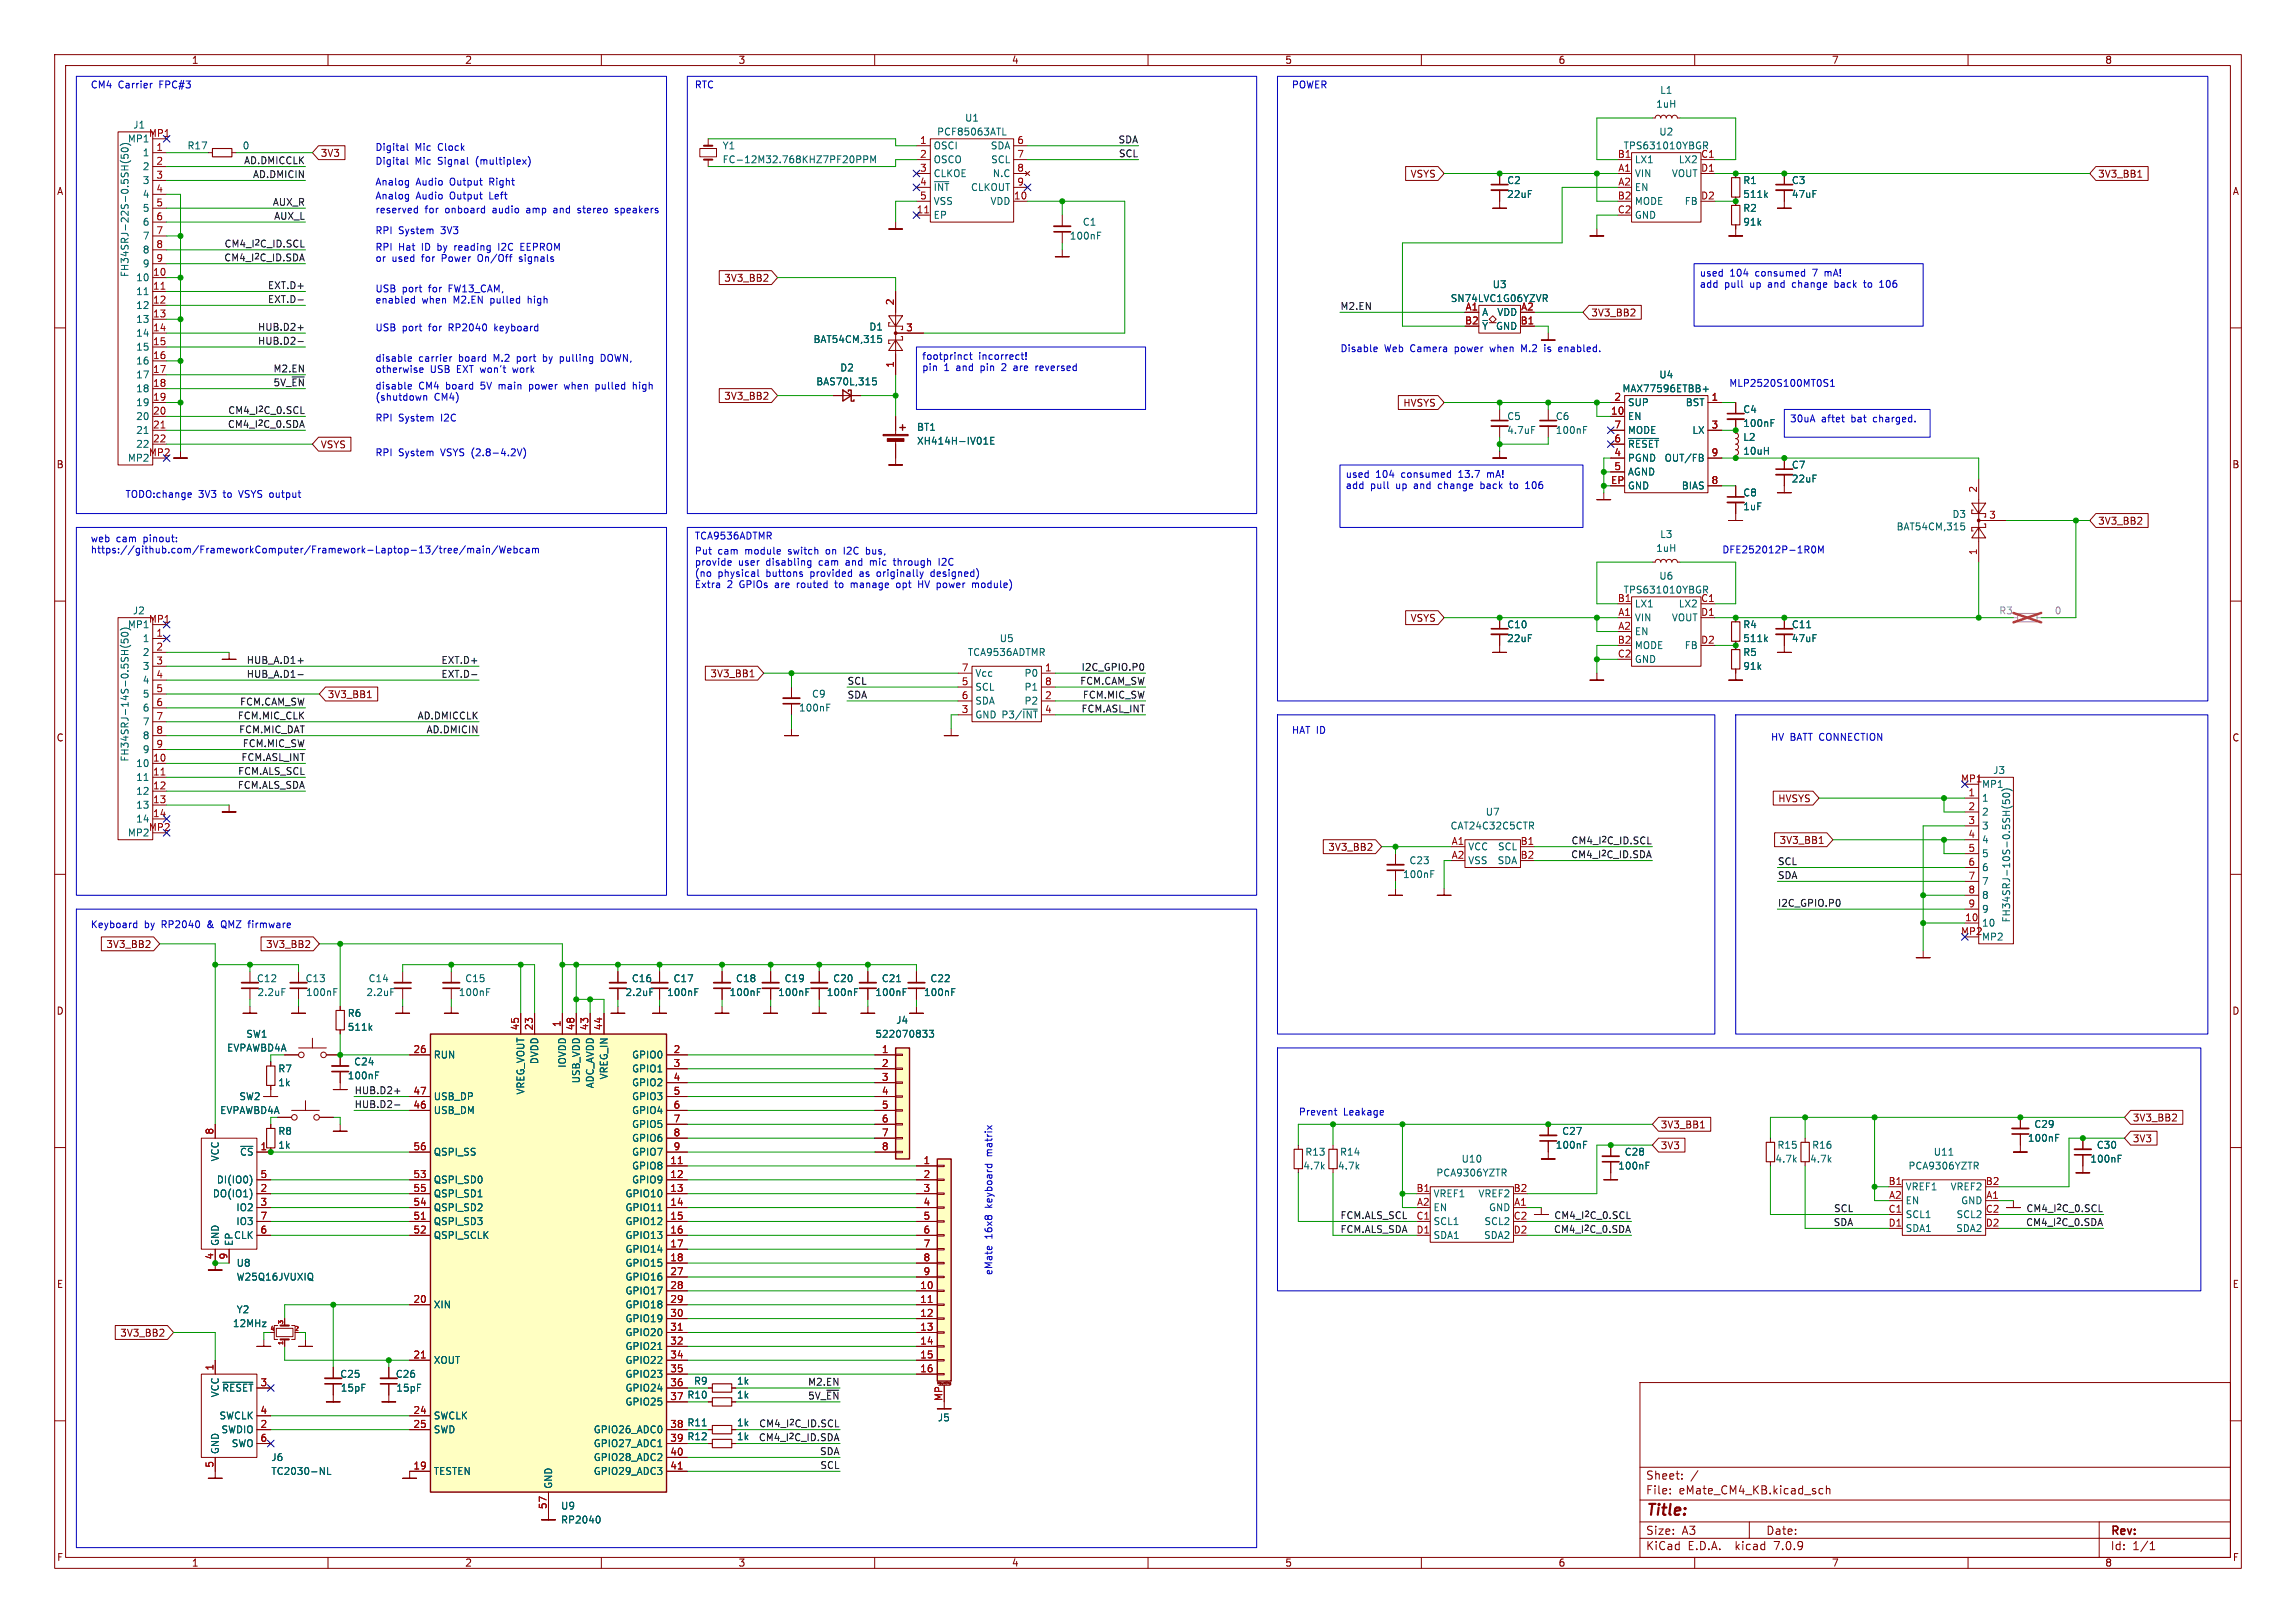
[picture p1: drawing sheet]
<svg xmlns="http://www.w3.org/2000/svg" width="420mm" height="297mm" viewBox="0 0 420 297" stroke-linecap="round" stroke-linejoin="round" font-family="sans-serif">
<defs><g id="words">
<text font-size="2.8" fill="#840000" x="301" y="277.9">Title:</text>
<g font-size="2.1" fill="#840000">
<text x="301" y="273.7">File:</text>
<text x="301" y="271">Sheet:</text>
<text x="307.1" y="273.7">eMate_CM4_KB.kicad_sch</text>
<text x="301" y="281.1">Size:</text>
<text x="307.6" y="281.1">A3</text>
<text x="323" y="281.1">Date:</text>
<text x="386" y="281.3">Rev:</text>
<text x="301" y="283.9">KiCad</text>
<text x="308.7" y="283.9">E.D.A.</text>
<text x="317.6" y="283.9">kicad</text>
<text x="324.8" y="283.9">7.0.9</text>
<text x="386" y="283.9">Id:</text>
<text x="390.1" y="283.9">1/1</text>
</g>
<g font-size="1.8" fill="#840000">
<text x="35" y="11.9">1</text>
<text x="85" y="11.9">2</text>
<text x="135" y="11.9">3</text>
<text x="185" y="11.9">4</text>
<text x="235" y="11.9">5</text>
<text x="285" y="11.9">6</text>
<text x="335" y="11.9">7</text>
<text x="385" y="11.9">8</text>
<text x="58.6" y="28.9">3V3</text>
<text x="10.3" y="35.9">A</text>
<text x="257.9" y="32.7">VSYS</text>
<text x="383.7" y="32.7">3V3_BB1</text>
<text x="408.3" y="35.9">A</text>
<text x="132.4" y="51.8">3V3_BB2</text>
<text x="291" y="58.1">3V3_BB2</text>
<text x="132.4" y="73.3">3V3_BB2</text>
<text x="256.6" y="74.6">HVSYS</text>
<text x="58.6" y="82.2">VSYS</text>
<text x="10.3" y="85.9">B</text>
<text x="408.2" y="85.9">B</text>
<text x="383.7" y="96.2">3V3_BB2</text>
<text x="257.9" y="114">VSYS</text>
<text x="129.8" y="124.1">3V3_BB1</text>
<text x="59.8" y="128">3V3_BB1</text>
<text x="10.3" y="135.9">C</text>
<text x="408.2" y="135.9">C</text>
<text x="325.2" y="147">HVSYS</text>
<text x="242.9" y="155.9">3V3_BB2</text>
<text x="325.4" y="154.6">3V3_BB1</text>
<text x="19.4" y="173.7">3V3_BB2</text>
<text x="48.6" y="173.7">3V3_BB2</text>
<text x="10.3" y="185.9">D</text>
<text x="408.2" y="185.9">D</text>
<text x="303.7" y="206.7">3V3_BB1</text>
<text x="390.1" y="209.2">3V3</text>
<text x="390.1" y="205.4">3V3_BB2</text>
<text x="303.7" y="210.5">3V3</text>
<text x="10.3" y="235.9">E</text>
<text x="408.3" y="235.9">E</text>
<text x="21.9" y="244.8">3V3_BB2</text>
<text x="10.3" y="285.9">F</text>
<text x="35" y="286.9">1</text>
<text x="85" y="286.9">2</text>
<text x="135" y="286.9">3</text>
<text x="185" y="286.9">4</text>
<text x="235" y="286.9">5</text>
<text x="285" y="286.9">6</text>
<text x="335" y="286.9">7</text>
<text x="385" y="286.9">8</text>
<text x="408.3" y="285.9">F</text>
</g>
<g font-size="1.8" fill="#0000c2">
<text x="16.5" y="16.3">CM4</text>
<text x="21.6" y="16.3">Carrier</text>
<text x="29.3" y="16.3">FPC#3</text>
<text x="127" y="16.3">RTC</text>
<text x="236.2" y="16.3">POWER</text>
<text x="68.6" y="27.7">Digital</text>
<text x="75.9" y="27.7">Mic</text>
<text x="80.2" y="27.7">Clock</text>
<text x="68.6" y="34">Analog</text>
<text x="68.6" y="30.2">Digital</text>
<text x="75.9" y="30.2">Mic</text>
<text x="76.1" y="34">Audio</text>
<text x="80.2" y="30.2">Signal</text>
<text x="82.4" y="34">Output</text>
<text x="87.3" y="30.2">(multiplex)</text>
<text x="89.8" y="34">Right</text>
<text x="68.6" y="36.6">Analog</text>
<text x="68.6" y="39.1">reserved</text>
<text x="76.1" y="36.6">Audio</text>
<text x="77.7" y="39.1">for</text>
<text x="81.6" y="39.1">onboard</text>
<text x="82.4" y="36.6">Output</text>
<text x="89.8" y="36.6">Left</text>
<text x="90.4" y="39.1">audio</text>
<text x="96.8" y="39.1">amp</text>
<text x="102" y="39.1">and</text>
<text x="106.6" y="39.1">stereo</text>
<text x="113.6" y="39.1">speakers</text>
<text x="68.6" y="46">RPI</text>
<text x="68.6" y="42.9">RPI</text>
<text x="72.9" y="46">Hat</text>
<text x="72.9" y="42.9">System</text>
<text x="77.3" y="46">ID</text>
<text x="80.3" y="46">by</text>
<text x="80.8" y="42.9">3V3</text>
<text x="83.6" y="46">reading</text>
<text x="91.9" y="46">I2C</text>
<text x="96.1" y="46">EEPROM</text>
<text x="68.6" y="53.6">USB</text>
<text x="68.6" y="48">or</text>
<text x="71.7" y="48">used</text>
<text x="73.6" y="53.6">port</text>
<text x="77.3" y="48">for</text>
<text x="78.5" y="53.6">for</text>
<text x="81.1" y="48">Power</text>
<text x="82.4" y="53.6">FW13_CAM,</text>
<text x="87.9" y="48">On/Off</text>
<text x="95.7" y="48">signals</text>
<text x="310.8" y="50.9">used</text>
<text x="310.8" y="53">add</text>
<text x="315.5" y="53">pull</text>
<text x="316.4" y="50.9">104</text>
<text x="320.2" y="53">up</text>
<text x="321.2" y="50.9">consumed</text>
<text x="323.7" y="53">and</text>
<text x="328.3" y="53">change</text>
<text x="331.9" y="50.9">7</text>
<text x="334.3" y="50.9">mA!</text>
<text x="336.3" y="53">back</text>
<text x="341.9" y="53">to</text>
<text x="344.9" y="53">106</text>
<text x="68.6" y="55.6">enabled</text>
<text x="77.2" y="55.6">when</text>
<text x="83.1" y="55.6">M2.EN</text>
<text x="90" y="55.6">pulled</text>
<text x="97" y="55.6">high</text>
<text x="68.6" y="60.7">USB</text>
<text x="73.6" y="60.7">port</text>
<text x="78.5" y="60.7">for</text>
<text x="82.4" y="60.7">RP2040</text>
<text x="90.9" y="60.7">keyboard</text>
<text x="245.1" y="64.5">Disable</text>
<text x="253.2" y="64.5">Web Camera</text>
<text x="266.4" y="64.5">power</text>
<text x="273.1" y="64.5">when</text>
<text x="279" y="64.5">M.2</text>
<text x="283.4" y="64.5">is</text>
<text x="286.2" y="64.5">enabled.</text>
<text x="68.6" y="66.3">disable</text>
<text x="68.6" y="68.3">otherwise</text>
<text x="68.6" y="71.4">disable</text>
<text x="76.6" y="66.3">carrier</text>
<text x="76.6" y="71.4">CM4</text>
<text x="78.7" y="68.3">USB</text>
<text x="81.7" y="71.4">board</text>
<text x="83.7" y="68.3">EXT won't</text>
<text x="84" y="66.3">board</text>
<text x="88.2" y="71.4">5V</text>
<text x="90.6" y="66.3">M.2</text>
<text x="91.7" y="71.4">main</text>
<text x="94.3" y="68.3">work</text>
<text x="95" y="66.3">port</text>
<text x="97.5" y="71.4">power</text>
<text x="100" y="66.3">by</text>
<text x="103.3" y="66.3">pulling</text>
<text x="104.1" y="71.4">when</text>
<text x="110" y="71.4">pulled</text>
<text x="111" y="66.3">DOWN,</text>
<text x="117.1" y="71.4">high</text>
<text x="168.6" y="66.2">footprinct</text>
<text x="168.6" y="68.2">pin</text>
<text x="172.7" y="68.2">1</text>
<text x="175" y="68.2">and</text>
<text x="179" y="66.2">incorrect!</text>
<text x="179.7" y="68.2">pin</text>
<text x="183.7" y="68.2">2</text>
<text x="186.1" y="68.2">are</text>
<text x="190.3" y="68.2">reversed</text>
<text x="316.2" y="70.9">MLP2520S100MT0S1</text>
<text x="68.6" y="77.2">RPI</text>
<text x="68.6" y="73.4">(shutdown</text>
<text x="72.9" y="77.2">System</text>
<text x="79.4" y="73.4">CM4)</text>
<text x="80.8" y="77.2">I2C</text>
<text x="327.3" y="77.6">30uA</text>
<text x="333.2" y="77.6">aftet</text>
<text x="338.8" y="77.6">bat</text>
<text x="343" y="77.6">charged.</text>
<text x="68.6" y="83.6">RPI</text>
<text x="72.9" y="83.6">System</text>
<text x="80.8" y="83.6">VSYS (2.8-4.2V)</text>
<text x="246.1" y="87.8">used</text>
<text x="246.1" y="89.8">add</text>
<text x="250.7" y="89.8">pull</text>
<text x="251.6" y="87.8">104</text>
<text x="255.5" y="89.8">up</text>
<text x="256.4" y="87.8">consumed</text>
<text x="258.9" y="89.8">and</text>
<text x="263.6" y="89.8">change</text>
<text x="267.1" y="87.8">13.7</text>
<text x="271.5" y="89.8">back</text>
<text x="272.5" y="87.8">mA!</text>
<text x="277.1" y="89.8">to</text>
<text x="280.1" y="89.8">106</text>
<text x="22.9" y="91.2">TODO:change</text>
<text x="36.3" y="91.2">3V3</text>
<text x="41" y="91.2">to</text>
<text x="44" y="91.2">VSYS output</text>
<text x="16.5" y="99.3">web</text>
<text x="16.5" y="101.4">https://github.com/FrameworkComputer/Framework-Laptop-13/tree/main/Webcam</text>
<text x="21.2" y="99.3">cam</text>
<text x="26.4" y="99.3">pinout:</text>
<text x="127" y="98.8">TCA9536ADTMR</text>
<text x="127" y="101.6">Put</text>
<text x="131.3" y="101.6">cam</text>
<text x="136.4" y="101.6">module</text>
<text x="144.5" y="101.6">switch</text>
<text x="151.6" y="101.6">on</text>
<text x="155" y="101.6">I2C</text>
<text x="159.3" y="101.6">bus,</text>
<text x="315" y="101.4">DFE252012P-1R0M</text>
<text x="127" y="103.6">provide</text>
<text x="127" y="105.7">(no</text>
<text x="127" y="107.7">Extra</text>
<text x="131.3" y="105.7">physical</text>
<text x="133" y="107.7">2</text>
<text x="135.1" y="103.6">user</text>
<text x="135.4" y="107.7">GPIOs</text>
<text x="140.3" y="105.7">buttons</text>
<text x="140.3" y="103.6">disabling</text>
<text x="142.1" y="107.7">are</text>
<text x="146.3" y="107.7">routed</text>
<text x="148.5" y="105.7">provided</text>
<text x="150.1" y="103.6">cam</text>
<text x="153.5" y="107.7">to</text>
<text x="155.2" y="103.6">and</text>
<text x="156.5" y="107.7">manage</text>
<text x="157.7" y="105.7">as</text>
<text x="159.8" y="103.6">mic</text>
<text x="161.1" y="105.7">originally</text>
<text x="164.4" y="103.6">through</text>
<text x="165.1" y="107.7">opt</text>
<text x="169.3" y="107.7">HV power</text>
<text x="171.2" y="105.7">designed)</text>
<text x="172.8" y="103.6">I2C</text>
<text x="179.5" y="107.7">module)</text>
<text x="236.2" y="134.4">HAT ID</text>
<text x="323.8" y="135.6">HV BATT CONNECTION</text>
<text x="16.5" y="169.9">Keyboard</text>
<text x="26.4" y="169.9">by</text>
<text x="29.7" y="169.9">RP2040</text>
<text x="38.2" y="169.9">&amp;</text>
<text x="41" y="169.9">QMZ firmware</text>
<text x="237.5" y="204.2">Prevent</text>
<text x="245.7" y="204.2">Leakage</text>
<text x="181.6" y="211.3" transform="rotate(-90 181.6 211.3)">matrix</text>
<text x="181.6" y="220.9" transform="rotate(-90 181.6 220.9)">keyboard</text>
<text x="181.6" y="226.8" transform="rotate(-90 181.6 226.8)">16x8</text>
<text x="181.6" y="233.4" transform="rotate(-90 181.6 233.4)">eMate</text>
</g>
<g font-size="1.8" fill="#006464">
<text x="303.6" y="17.4">L1</text>
<text x="24.3" y="23.7">J1</text>
<text x="176.4" y="22.5">U1</text>
<text x="302.9" y="19.9">1uH</text>
<text x="23.3" y="26.3">MP1</text>
<text x="26" y="28.8">1</text>
<text x="34.2" y="27.5">R17</text>
<text x="44.3" y="27.5">0</text>
<text x="132.1" y="27.5">Y1</text>
<text x="170.7" y="27.5">OSCI</text>
<text x="171.3" y="25">PCF85063ATL</text>
<text x="181.1" y="27.5">SDA</text>
<text x="296.9" y="27.5">TPS631010YBGR</text>
<text x="303.4" y="25">U2</text>
<text x="311.1" y="29">C1</text>
<text x="26" y="33.9">3</text>
<text x="26" y="31.3">2</text>
<text x="132.1" y="30.1">FC-12M32.768KHZ7PF20PPM</text>
<text x="170.7" y="30.1">OSCO</text>
<text x="170.7" y="32.6">CLKOE</text>
<text x="170.7" y="35.2">~{INT}</text>
<text x="177.5" y="35.2">CLKOUT</text>
<text x="181.2" y="30.1">SCL</text>
<text x="181.5" y="32.6">N.C</text>
<text x="275.6" y="33.9">C2</text>
<text x="299" y="32.6">VIN</text>
<text x="299" y="35.2">EN</text>
<text x="299" y="30.1">LX1</text>
<text x="305.7" y="32.6">VOUT</text>
<text x="307" y="30.1">LX2</text>
<text x="318.8" y="33.9">R1</text>
<text x="327.7" y="33.9">C3</text>
<text x="26" y="36.4">4</text>
<text x="26" y="39">5</text>
<text x="26" y="41.5">6</text>
<text x="170.7" y="40.2">EP</text>
<text x="170.7" y="37.7">VSS</text>
<text x="181.1" y="37.7">VDD</text>
<text x="198" y="41.5">C1</text>
<text x="275.6" y="36.4">22uF</text>
<text x="299" y="37.7">MODE</text>
<text x="299" y="40.2">GND</text>
<text x="308.1" y="37.7">FB</text>
<text x="318.8" y="39">R2</text>
<text x="318.8" y="41.5">91k</text>
<text x="318.8" y="36.4">511k</text>
<text x="327.7" y="36.4">47uF</text>
<text x="26" y="44">7</text>
<text x="26" y="46.6">8</text>
<text x="195.6" y="44">100nF</text>
<text x="23.7" y="50.8" transform="rotate(-90 23.7 50.8)">FH34SRJ-22S-0.5SH(50)</text>
<text x="24.8" y="51.7">10</text>
<text x="26" y="49.1">9</text>
<text x="272.9" y="52.9">U3</text>
<text x="24.8" y="54.2">11</text>
<text x="24.8" y="56.7">12</text>
<text x="24.8" y="59.3">13</text>
<text x="265.3" y="55.5">SN74LVC1G06YZVR</text>
<text x="271" y="58">A</text>
<text x="273.8" y="58">VDD</text>
<text x="24.8" y="61.8">14</text>
<text x="24.8" y="64.4">15</text>
<text x="148.7" y="63">BAT54CM,315</text>
<text x="158.9" y="60.7">D1</text>
<text x="271" y="60.6">~{Y}</text>
<text x="273.5" y="60.6">GND</text>
<text x="24.8" y="66.9">16</text>
<text x="24.8" y="69.4">17</text>
<text x="24.8" y="72">18</text>
<text x="149.2" y="70.7">BAS70L,315</text>
<text x="153.6" y="68.2">D2</text>
<text x="296.7" y="72">MAX77596ETBB+</text>
<text x="303.4" y="69.4">U4</text>
<text x="24.8" y="74.5">19</text>
<text x="24.8" y="77.1">20</text>
<text x="275.6" y="77.1">C5</text>
<text x="284.5" y="77.1">C6</text>
<text x="297.7" y="77.1">EN</text>
<text x="297.7" y="74.5">SUP</text>
<text x="308.3" y="74.5">BST</text>
<text x="318.8" y="75.8">C4</text>
<text x="24.8" y="79.6">21</text>
<text x="24.8" y="82.1">22</text>
<text x="167.6" y="79">BT1</text>
<text x="167.6" y="81.6">XH414H-IV01E</text>
<text x="275.6" y="79.6">4.7uF</text>
<text x="284.5" y="79.6">100nF</text>
<text x="297.7" y="82.1">~{RESET}</text>
<text x="297.7" y="79.6">MODE</text>
<text x="309.5" y="79.6">LX</text>
<text x="318.8" y="80.9">L2</text>
<text x="318.8" y="83.4">10uH</text>
<text x="318.8" y="78.3">100nF</text>
<text x="23.3" y="84.7">MP2</text>
<text x="297.7" y="84.7">PGND</text>
<text x="297.7" y="87.2">AGND</text>
<text x="297.7" y="89.8">GND</text>
<text x="304.4" y="84.7">OUT/FB</text>
<text x="307.5" y="89.8">BIAS</text>
<text x="327.7" y="86">C7</text>
<text x="327.7" y="88.5">22uF</text>
<text x="318.8" y="91">C8</text>
<text x="318.8" y="93.6">1uF</text>
<text x="357" y="95">D3</text>
<text x="302.9" y="101.2">1uH</text>
<text x="303.6" y="98.7">L3</text>
<text x="346.8" y="97.3">BAT54CM,315</text>
<text x="303.4" y="106.3">U6</text>
<text x="24.2" y="112.6">J2</text>
<text x="296.9" y="108.8">TPS631010YBGR</text>
<text x="299" y="113.9">VIN</text>
<text x="299" y="111.4">LX1</text>
<text x="305.7" y="113.9">VOUT</text>
<text x="307" y="111.4">LX2</text>
<text x="311.1" y="110.2">C1</text>
<text x="23.3" y="115.2">MP1</text>
<text x="26" y="117.7">1</text>
<text x="182.8" y="117.7">U5</text>
<text x="275.6" y="115.2">C10</text>
<text x="275.6" y="117.7">22uF</text>
<text x="299" y="116.4">EN</text>
<text x="299" y="119">MODE</text>
<text x="308.1" y="119">FB</text>
<text x="318.8" y="115.2">R4</text>
<text x="318.8" y="117.7">511k</text>
<text x="327.7" y="115.2">C11</text>
<text x="327.7" y="117.7">47uF</text>
<text x="26" y="122.8">3</text>
<text x="26" y="125.3">4</text>
<text x="26" y="120.2">2</text>
<text x="176.9" y="120.2">TCA9536ADTMR</text>
<text x="178.3" y="124.1">Vcc</text>
<text x="187.3" y="124.1">P0</text>
<text x="299" y="121.5">GND</text>
<text x="318.8" y="120.2">R5</text>
<text x="318.8" y="122.8">91k</text>
<text x="26" y="127.9">5</text>
<text x="26" y="130.4">6</text>
<text x="146.1" y="130.4">100nF</text>
<text x="148.4" y="127.9">C9</text>
<text x="178.3" y="131.7">GND P3/~{INT}</text>
<text x="178.3" y="126.6">SCL</text>
<text x="178.3" y="129.1">SDA</text>
<text x="187.3" y="129.1">P2</text>
<text x="187.3" y="126.6">P1</text>
<text x="26" y="132.9">7</text>
<text x="26" y="135.5">8</text>
<text x="23.7" y="139.5" transform="rotate(-90 23.7 139.5)">FH34SRJ-14S-0.5SH(50)</text>
<text x="24.8" y="140.6">10</text>
<text x="24.8" y="143.1">11</text>
<text x="26" y="138">9</text>
<text x="364.5" y="141.8">J3</text>
<text x="24.8" y="145.6">12</text>
<text x="24.8" y="148.2">13</text>
<text x="271.7" y="149.5">U7</text>
<text x="362.5" y="146.9">1</text>
<text x="362.5" y="149.5">2</text>
<text x="362.5" y="144.4">MP1</text>
<text x="23.3" y="153.3">MP2</text>
<text x="24.8" y="150.7">14</text>
<text x="265.2" y="152">CAT24C32C5CTR</text>
<text x="268.5" y="155.8">VCC</text>
<text x="273.9" y="155.8">SCL</text>
<text x="362.5" y="152">3</text>
<text x="362.5" y="154.5">4</text>
<text x="256.6" y="160.9">100nF</text>
<text x="257.7" y="158.3">C23</text>
<text x="268.5" y="158.3">VSS</text>
<text x="273.9" y="158.3">SDA</text>
<text x="362.5" y="157.1">5</text>
<text x="362.5" y="159.6">6</text>
<text x="362.5" y="162.2">7</text>
<text x="362.5" y="164.7">8</text>
<text x="362.5" y="167.2">9</text>
<text x="362.5" y="172.3">MP2</text>
<text x="367.9" y="168.9" transform="rotate(-90 367.9 168.9)">FH34SRJ-10S-0.5SH(50)</text>
<text x="46.9" y="179.9">C12</text>
<text x="55.8" y="179.9">C13</text>
<text x="67.3" y="179.9">C14</text>
<text x="85" y="179.9">C15</text>
<text x="115.5" y="179.9">C16</text>
<text x="123.1" y="179.9">C17</text>
<text x="134.5" y="179.9">C18</text>
<text x="143.4" y="179.9">C19</text>
<text x="152.3" y="179.9">C20</text>
<text x="161.2" y="179.9">C21</text>
<text x="170.1" y="179.9">C22</text>
<text x="47" y="182.5">2.2uF</text>
<text x="55.9" y="182.5">100nF</text>
<text x="66.9" y="182.5">2.2uF</text>
<text x="83.8" y="182.5">100nF</text>
<text x="114.3" y="182.5">2.2uF</text>
<text x="121.9" y="182.5">100nF</text>
<text x="133.4" y="182.5">100nF</text>
<text x="142.2" y="182.5">100nF</text>
<text x="151.1" y="182.5">100nF</text>
<text x="160" y="182.5">100nF</text>
<text x="168.9" y="182.5">100nF</text>
<text x="45" y="190.1">SW1</text>
<text x="63.5" y="186.3">R6</text>
<text x="63.5" y="188.8">511k</text>
<text x="160" y="190.1">522070833</text>
<text x="163.8" y="187.6">J4</text>
<text x="41.4" y="192.6">EVPAWBD4A</text>
<text x="50.8" y="196.4">R7</text>
<text x="63.5" y="197.7">100nF</text>
<text x="64.7" y="195.2">C24</text>
<text x="79.2" y="193.9">RUN</text>
<text x="98.7" y="194.8" transform="rotate(-90 98.7 194.8)">DVDD</text>
<text x="103.7" y="195.5" transform="rotate(-90 103.7 195.5)">IOVDD</text>
<text x="111.4" y="197.6" transform="rotate(-90 111.4 197.6)">VREG_IN</text>
<text x="115.5" y="193.9">GPIO0</text>
<text x="115.5" y="196.4">GPIO1</text>
<text x="43.7" y="201.5">SW2</text>
<text x="50.8" y="199">1k</text>
<text x="79.2" y="201.5">USB_DP</text>
<text x="96.1" y="200.4" transform="rotate(-90 96.1 200.4)">VREG_VOUT</text>
<text x="106.3" y="198.3" transform="rotate(-90 106.3 198.3)">USB_VDD</text>
<text x="108.8" y="199.3" transform="rotate(-90 108.8 199.3)">ADC_AVDD</text>
<text x="115.5" y="199">GPIO2</text>
<text x="115.5" y="201.5">GPIO3</text>
<text x="40.2" y="204.1">EVPAWBD4A</text>
<text x="50.8" y="207.9">R8</text>
<text x="79.2" y="204.1">USB_DM</text>
<text x="115.5" y="204.1">GPIO4</text>
<text x="115.5" y="206.6">GPIO5</text>
<text x="115.5" y="209.1">GPIO6</text>
<text x="285.7" y="207.9">C27</text>
<text x="370.9" y="209.1">100nF</text>
<text x="372" y="206.6">C29</text>
<text x="40.2" y="212.6" transform="rotate(-90 40.2 212.6)">VCC</text>
<text x="43.8" y="211.7">~{CS}</text>
<text x="50.8" y="210.4">1k</text>
<text x="79.2" y="211.7">QSPI_SS</text>
<text x="115.5" y="214.2">GPIO8</text>
<text x="115.5" y="211.7">GPIO7</text>
<text x="238.3" y="214.2">4.7k</text>
<text x="238.7" y="211.7">R13</text>
<text x="244.7" y="214.2">4.7k</text>
<text x="245" y="211.7">R14</text>
<text x="262.6" y="215.5">PCA9306YZTR</text>
<text x="267.3" y="213">U10</text>
<text x="284.5" y="210.4">100nF</text>
<text x="295.9" y="214.2">100nF</text>
<text x="297.1" y="211.7">C28</text>
<text x="324.7" y="213">4.7k</text>
<text x="325" y="210.4">R15</text>
<text x="331" y="213">4.7k</text>
<text x="331.4" y="210.4">R16</text>
<text x="349" y="214.2">PCA9306YZTR</text>
<text x="353.6" y="211.7">U11</text>
<text x="382.3" y="213">100nF</text>
<text x="383.4" y="210.4">C30</text>
<text x="38.8" y="219.3">DO(IO1)</text>
<text x="39.6" y="216.8">DI(IO0)</text>
<text x="43.1" y="221.8">IO2</text>
<text x="79.2" y="216.8">QSPI_SD0</text>
<text x="79.2" y="221.8">QSPI_SD2</text>
<text x="79.2" y="219.3">QSPI_SD1</text>
<text x="114.3" y="219.3">GPIO10</text>
<text x="114.3" y="221.8">GPIO11</text>
<text x="115.5" y="216.8">GPIO9</text>
<text x="262.1" y="221.8">EN</text>
<text x="262.1" y="219.3">VREF1</text>
<text x="270.3" y="219.3">VREF2</text>
<text x="272.3" y="221.8">GND</text>
<text x="348.5" y="220.6">EN</text>
<text x="348.5" y="218">VREF1</text>
<text x="356.7" y="218">VREF2</text>
<text x="358.6" y="220.6">GND</text>
<text x="42.7" y="226.9">CLK</text>
<text x="43.1" y="224.4">IO3</text>
<text x="79.2" y="224.4">QSPI_SD3</text>
<text x="79.2" y="226.9">QSPI_SCLK</text>
<text x="114.3" y="224.4">GPIO12</text>
<text x="114.3" y="226.9">GPIO13</text>
<text x="262.1" y="224.4">SCL1</text>
<text x="262.1" y="226.9">SDA1</text>
<text x="271.4" y="226.9">SDA2</text>
<text x="271.4" y="224.4">SCL2</text>
<text x="348.5" y="223.1">SCL1</text>
<text x="348.5" y="225.7">SDA1</text>
<text x="357.7" y="225.7">SDA2</text>
<text x="357.8" y="223.1">SCL2</text>
<text x="40.2" y="228.1" transform="rotate(-90 40.2 228.1)">GND</text>
<text x="42.8" y="228.1" transform="rotate(-90 42.8 228.1)">EP</text>
<text x="43.2" y="232">U8</text>
<text x="114.3" y="229.5">GPIO14</text>
<text x="114.3" y="232">GPIO15</text>
<text x="43.2" y="234.5">W25Q16JVUXIQ</text>
<text x="79.2" y="239.6">XIN</text>
<text x="114.3" y="234.5">GPIO16</text>
<text x="114.3" y="237.1">GPIO17</text>
<text x="114.3" y="239.6">GPIO18</text>
<text x="42.5" y="243.1">12MHz</text>
<text x="43.2" y="240.5">Y2</text>
<text x="114.3" y="242.2">GPIO19</text>
<text x="114.3" y="244.7">GPIO20</text>
<text x="79.2" y="249.8">XOUT</text>
<text x="114.3" y="247.2">GPIO21</text>
<text x="114.3" y="249.8">GPIO22</text>
<text x="40.2" y="255.8" transform="rotate(-90 40.2 255.8)">VCC</text>
<text x="40.5" y="254.9">~{RESET}</text>
<text x="62.1" y="252.3">C25</text>
<text x="62.2" y="254.9">15pF</text>
<text x="72.3" y="252.3">C26</text>
<text x="72.4" y="254.9">15pF</text>
<text x="114.3" y="252.3">GPIO23</text>
<text x="114.3" y="254.9">GPIO24</text>
<text x="114.3" y="257.4">GPIO25</text>
<text x="122.5" y="256.3">37 R10</text>
<text x="126.8" y="253.6">R9</text>
<text x="134.7" y="256.1">1k</text>
<text x="134.7" y="253.6">1k</text>
<text x="40" y="259.9">SWCLK</text>
<text x="40.4" y="262.5">SWDIO</text>
<text x="79.2" y="259.9">SWCLK</text>
<text x="79.2" y="262.5">SWD</text>
<text x="108.5" y="262.5">GPIO26_ADC0</text>
<text x="122.5" y="261.4">38 R11</text>
<text x="122.5" y="263.9">39 R12</text>
<text x="134.7" y="263.8">1k</text>
<text x="134.7" y="261.2">1k</text>
<text x="171.5" y="260.3">J5</text>
<text x="40.2" y="266.2" transform="rotate(-90 40.2 266.2)">GND</text>
<text x="42.3" y="265">SWO</text>
<text x="49.5" y="267.6">J6</text>
<text x="108.5" y="265">GPIO27_ADC1</text>
<text x="108.5" y="267.6">GPIO28_ADC2</text>
<text x="49.5" y="270.1">TC2030-NL</text>
<text x="79.2" y="270.1">TESTEN</text>
<text x="101.2" y="272.5" transform="rotate(-90 101.2 272.5)">GND</text>
<text x="108.5" y="270.1">GPIO29_ADC3</text>
<text x="102.5" y="276.5">U9</text>
<text x="102.5" y="279">RP2040</text>
</g>
<g font-size="1.8" fill="#a90000">
<text x="27.1" y="25.1">MP1</text>
<text x="28.5" y="27.7">1</text>
<text x="168.2" y="26.4">1</text>
<text x="168.2" y="29">2</text>
<text x="186" y="26.4">6</text>
<text x="186" y="29">7</text>
<text x="295.8" y="29">B1</text>
<text x="28.5" y="32.8">3</text>
<text x="28.5" y="35.3">4</text>
<text x="28.5" y="30.2">2</text>
<text x="168.2" y="31.5">3</text>
<text x="168.2" y="34">4</text>
<text x="186" y="31.5">8</text>
<text x="186" y="34">9</text>
<text x="295.9" y="31.5">A1</text>
<text x="295.9" y="34">A2</text>
<text x="311.1" y="31.5">D1</text>
<text x="28.5" y="37.8">5</text>
<text x="28.5" y="40.4">6</text>
<text x="167.6" y="39.1">11</text>
<text x="168.2" y="36.6">5</text>
<text x="185.4" y="36.6">10</text>
<text x="295.8" y="36.6">B2</text>
<text x="295.8" y="39.1">C2</text>
<text x="311.1" y="36.6">D2</text>
<text x="28.5" y="42.9">7</text>
<text x="28.5" y="45.5">8</text>
<text x="27.9" y="50.5">10</text>
<text x="27.9" y="53.1">11</text>
<text x="28.5" y="48">9</text>
<text x="27.9" y="55.6">12</text>
<text x="27.9" y="58.2">13</text>
<text x="163.6" y="56" transform="rotate(-90 163.6 56)">2</text>
<text x="267.9" y="59.4">B2</text>
<text x="268" y="56.9">A1</text>
<text x="278.1" y="59.4">B1</text>
<text x="278.2" y="56.9">A2</text>
<text x="27.9" y="60.7">14</text>
<text x="27.9" y="63.2">15</text>
<text x="27.9" y="65.8">16</text>
<text x="165.7" y="60.7">3</text>
<text x="27.9" y="68.3">17</text>
<text x="27.9" y="70.9">18</text>
<text x="163.6" y="67.4" transform="rotate(-90 163.6 67.4)">1</text>
<text x="27.9" y="73.4">19</text>
<text x="27.9" y="75.9">20</text>
<text x="294.6" y="75.9">10</text>
<text x="295.2" y="73.4">2</text>
<text x="313" y="73.4">1</text>
<text x="27.1" y="83.6">MP2</text>
<text x="27.9" y="78.5">21</text>
<text x="27.9" y="81">22</text>
<text x="295.2" y="83.6">4</text>
<text x="295.2" y="81">6</text>
<text x="295.2" y="78.5">7</text>
<text x="313" y="78.5">3</text>
<text x="313" y="83.6">9</text>
<text x="294.6" y="88.6">EP</text>
<text x="295.2" y="86.1">5</text>
<text x="313" y="88.6">8</text>
<text x="361.7" y="90.2" transform="rotate(-90 361.7 90.2)">2</text>
<text x="363.8" y="95">3</text>
<text x="361.7" y="101.7" transform="rotate(-90 361.7 101.7)">1</text>
<text x="295.8" y="110.2">B1</text>
<text x="295.9" y="112.8">A1</text>
<text x="311.1" y="112.8">D1</text>
<text x="27.1" y="114">MP1</text>
<text x="28.5" y="116.6">1</text>
<text x="28.5" y="119.1">2</text>
<text x="295.8" y="117.9">B2</text>
<text x="295.9" y="115.3">A2</text>
<text x="311.1" y="117.9">D2</text>
<text x="28.5" y="121.7">3</text>
<text x="28.5" y="124.2">4</text>
<text x="175.8" y="125.5">5</text>
<text x="175.8" y="122.9">7</text>
<text x="191.1" y="122.9">1</text>
<text x="191.1" y="125.5">8</text>
<text x="295.8" y="120.4">C2</text>
<text x="28.5" y="126.7">5</text>
<text x="28.5" y="129.3">6</text>
<text x="28.5" y="131.8">7</text>
<text x="175.8" y="130.6">3</text>
<text x="175.8" y="128">6</text>
<text x="191.1" y="128">2</text>
<text x="191.1" y="130.6">4</text>
<text x="28.5" y="134.4">8</text>
<text x="28.5" y="136.9">9</text>
<text x="27.9" y="139.4">10</text>
<text x="27.9" y="142">11</text>
<text x="358.6" y="143.3">MP1</text>
<text x="27.9" y="144.5">12</text>
<text x="27.9" y="147.1">13</text>
<text x="27.9" y="149.6">14</text>
<text x="360" y="145.8">1</text>
<text x="360" y="148.3">2</text>
<text x="27.1" y="152.1">MP2</text>
<text x="265.5" y="154.7">A1</text>
<text x="278.1" y="154.7">B1</text>
<text x="360" y="150.9">3</text>
<text x="360" y="153.4">4</text>
<text x="360" y="156">5</text>
<text x="265.5" y="157.2">A2</text>
<text x="278.1" y="157.2">B2</text>
<text x="360" y="158.5">6</text>
<text x="360" y="161">7</text>
<text x="360" y="163.6">8</text>
<text x="360" y="166.1">9</text>
<text x="358.6" y="171.2">MP2</text>
<text x="359.4" y="168.7">10</text>
<text x="362.5" y="169.8">10</text>
<text x="95" y="188.6" transform="rotate(-90 95 188.6)">45</text>
<text x="97.5" y="188.6" transform="rotate(-90 97.5 188.6)">23</text>
<text x="102.6" y="188" transform="rotate(-90 102.6 188)">1</text>
<text x="105.2" y="188.6" transform="rotate(-90 105.2 188.6)">48</text>
<text x="107.7" y="188.6" transform="rotate(-90 107.7 188.6)">43</text>
<text x="110.2" y="188.6" transform="rotate(-90 110.2 188.6)">44</text>
<text x="75.5" y="192.8">26</text>
<text x="123.1" y="192.8">2</text>
<text x="123.1" y="195.3">3</text>
<text x="123.1" y="197.9">4</text>
<text x="161.2" y="192.8">1</text>
<text x="161.2" y="195.3">2</text>
<text x="161.2" y="197.9">3</text>
<text x="75.5" y="202.9">46</text>
<text x="75.5" y="200.4">47</text>
<text x="123.1" y="200.4">5</text>
<text x="123.1" y="202.9">6</text>
<text x="161.2" y="200.4">4</text>
<text x="161.2" y="202.9">5</text>
<text x="39.1" y="207.7" transform="rotate(-90 39.1 207.7)">8</text>
<text x="123.1" y="205.5">7</text>
<text x="123.1" y="208">8</text>
<text x="161.2" y="205.5">6</text>
<text x="161.2" y="208">7</text>
<text x="47.6" y="210.6">1</text>
<text x="47.6" y="215.6">5</text>
<text x="75.5" y="215.6">53</text>
<text x="75.5" y="210.6">56</text>
<text x="122.5" y="213.1">11</text>
<text x="122.5" y="215.6">12</text>
<text x="123.1" y="210.6">9</text>
<text x="161.2" y="210.6">8</text>
<text x="168.8" y="213.1">1</text>
<text x="168.8" y="215.6">2</text>
<text x="47.6" y="218.2">2</text>
<text x="47.6" y="220.7">3</text>
<text x="75.5" y="220.7">54</text>
<text x="75.5" y="218.2">55</text>
<text x="122.5" y="218.2">13</text>
<text x="122.5" y="220.7">14</text>
<text x="168.8" y="218.2">3</text>
<text x="168.8" y="220.7">4</text>
<text x="259" y="218.2">B1</text>
<text x="259.1" y="220.7">A2</text>
<text x="276.8" y="218.2">B2</text>
<text x="276.9" y="220.7">A1</text>
<text x="345.4" y="216.9">B1</text>
<text x="345.4" y="222">C1</text>
<text x="345.5" y="219.5">A2</text>
<text x="363.1" y="216.9">B2</text>
<text x="363.1" y="222">C2</text>
<text x="363.2" y="219.5">A1</text>
<text x="47.6" y="225.8">6</text>
<text x="47.6" y="223.3">7</text>
<text x="75.5" y="223.3">51</text>
<text x="75.5" y="225.8">52</text>
<text x="122.5" y="223.3">15</text>
<text x="122.5" y="225.8">16</text>
<text x="168.8" y="223.3">5</text>
<text x="168.8" y="225.8">6</text>
<text x="259" y="223.3">C1</text>
<text x="259" y="225.8">D1</text>
<text x="276.8" y="223.3">C2</text>
<text x="276.8" y="225.8">D2</text>
<text x="345.4" y="224.5">D1</text>
<text x="363.1" y="224.5">D2</text>
<text x="39.1" y="230.6" transform="rotate(-90 39.1 230.6)">4</text>
<text x="41.7" y="230.6" transform="rotate(-90 41.7 230.6)">9</text>
<text x="122.5" y="228.3">17</text>
<text x="122.5" y="230.9">18</text>
<text x="122.5" y="233.4">27</text>
<text x="168.8" y="228.3">7</text>
<text x="168.8" y="230.9">8</text>
<text x="168.8" y="233.4">9</text>
<text x="75.5" y="238.5">20</text>
<text x="122.5" y="236">28</text>
<text x="122.5" y="238.5">29</text>
<text x="168.2" y="236">10</text>
<text x="168.2" y="238.5">11</text>
<text x="122.5" y="241">30</text>
<text x="122.5" y="243.6">31</text>
<text x="168.2" y="241">12</text>
<text x="168.2" y="243.6">13</text>
<text x="39.1" y="250.9" transform="rotate(-90 39.1 250.9)">1</text>
<text x="75.5" y="248.7">21</text>
<text x="122.5" y="246.1">32</text>
<text x="122.5" y="248.7">34</text>
<text x="122.5" y="251.2">35</text>
<text x="168.2" y="246.1">14</text>
<text x="168.2" y="248.7">15</text>
<text x="168.2" y="251.2">16</text>
<text x="47.6" y="253.7">3</text>
<text x="122.5" y="253.7">36</text>
<text x="172.5" y="256.5" transform="rotate(-90 172.5 256.5)">MP</text>
<text x="47.6" y="261.4">2</text>
<text x="47.6" y="258.8">4</text>
<text x="47.6" y="263.9">6</text>
<text x="75.5" y="258.8">24</text>
<text x="75.5" y="261.4">25</text>
<text x="39.1" y="268.7" transform="rotate(-90 39.1 268.7)">5</text>
<text x="75.5" y="269">19</text>
<text x="122.5" y="266.4">40</text>
<text x="122.5" y="269">41</text>
<text x="100.1" y="276.3" transform="rotate(-90 100.1 276.3)">57</text>
</g>
<g font-size="1.8" fill="#0f0f0f">
<text x="204.5" y="26.3">SDA</text>
<text x="204.6" y="28.9">SCL</text>
<text x="44.5" y="30.1">AD.DMICCLK</text>
<text x="46.2" y="32.7">AD.DMICIN</text>
<text x="49.8" y="37.7">AUX_R</text>
<text x="50.1" y="40.3">AUX_L</text>
<text x="40.9" y="47.9">CM4_I^{2}C_ID.SDA</text>
<text x="41" y="45.4">CM4_I^{2}C_ID.SCL</text>
<text x="48.9" y="53">EXT.D+</text>
<text x="48.9" y="55.5">EXT.D-</text>
<text x="245.1" y="56.8">M2.EN</text>
<text x="47.1" y="63.2">HUB.D2-</text>
<text x="47.1" y="60.6">HUB.D2+</text>
<text x="49.9" y="68.2">M2.EN</text>
<text x="49.9" y="70.8">5V_~{EN}</text>
<text x="41.6" y="75.9">CM4_I^{2}C_0.SCL</text>
<text x="41.6" y="78.4">CM4_I^{2}C_0.SDA</text>
<text x="45" y="121.6">HUB_A.D1+</text>
<text x="45" y="124.1">HUB_A.D1-</text>
<text x="80.7" y="124.1">EXT.D-</text>
<text x="80.7" y="121.6">EXT.D+</text>
<text x="154.9" y="125.4">SCL</text>
<text x="197.5" y="125.4">FCM.CAM_SW</text>
<text x="197.7" y="122.8">I2C_GPIO.P0</text>
<text x="43.4" y="131.7">FCM.MIC_CLK</text>
<text x="43.8" y="129.2">FCM.CAM_SW</text>
<text x="76.3" y="131.7">AD.DMICCLK</text>
<text x="154.9" y="127.9">SDA</text>
<text x="197.7" y="130.5">FCM.ASL_INT</text>
<text x="198" y="127.9">FCM.MIC_SW</text>
<text x="43.6" y="134.3">FCM.MIC_DAT</text>
<text x="44.3" y="136.8">FCM.MIC_SW</text>
<text x="77.9" y="134.3">AD.DMICIN</text>
<text x="43.5" y="141.9">FCM.ALS_SCL</text>
<text x="44.1" y="139.4">FCM.ASL_INT</text>
<text x="43.4" y="144.4">FCM.ALS_SDA</text>
<text x="287.4" y="154.6">CM4_I^{2}C_ID.SCL</text>
<text x="287.3" y="157.1">CM4_I^{2}C_ID.SDA</text>
<text x="325.1" y="158.4">SCL</text>
<text x="325.1" y="160.9">SDA</text>
<text x="325.1" y="166">I2C_GPIO.P0</text>
<text x="64.8" y="202.9">HUB.D2-</text>
<text x="64.8" y="200.3">HUB.D2+</text>
<text x="335.4" y="221.9">SCL</text>
<text x="370.6" y="221.9">CM4_I^{2}C_0.SCL</text>
<text x="245.1" y="223.2">FCM.ALS_SCL</text>
<text x="245.1" y="225.7">FCM.ALS_SDA</text>
<text x="284.2" y="225.7">CM4_I^{2}C_0.SDA</text>
<text x="284.2" y="223.2">CM4_I^{2}C_0.SCL</text>
<text x="335.3" y="224.4">SDA</text>
<text x="370.5" y="224.4">CM4_I^{2}C_0.SDA</text>
<text x="147.7" y="253.7">M2.EN</text>
<text x="147.7" y="256.2">5V_~{EN}</text>
<text x="138.7" y="263.8">CM4_I^{2}C_ID.SDA</text>
<text x="138.8" y="261.3">CM4_I^{2}C_ID.SCL</text>
<text x="149.9" y="266.4">SDA</text>
<text x="150" y="268.9">SCL</text>
</g>
<g font-size="1.8" fill="#989898">
<text x="365.6" y="112.6">R3</text>
<text x="375.8" y="112.6">0</text>
</g>
<g font-size="1.1" fill="#a90000">
<text x="49.3" y="243.6">4</text>
<text x="51.8" y="242.5" transform="rotate(-90 51.8 242.5)">3</text>
<text x="53.8" y="243.6">2</text>
<text x="51.8" y="246.3" transform="rotate(-90 51.8 246.3)">1</text>
</g>
<text font-size=".5" fill="#840000" x="171.3" y="253.5">Mounting</text>
</g></defs>
<g fill="none" stroke="#840000" stroke-width=".18">
<path d="M10 10h400v277h-400zM12 12h396v273h-396zM60 10v2M110 10v2M160 10v2M210 10v2M260 10v2M310 10v2M360 10v2M21.6 24.1h6.3v61h-6.3zM27.9 27.9h2.6M27.9 33h2.6"/>
<path d="M27.9 35.6h2.6M27.9 38.1h2.6M27.9 30.5h2.6M38.1 27.9h.8M42.4 27.9h.8M58.3 26.7h4.8v2.5h-4.8l-1.2-1.3zM128 27.2h3.1v1.5h-3.1zM129.5 25.4v1.3M129.5 29.2v1.3M167.6 26.7h2.6M167.6 36.8h2.6M167.6 39.4h2.6"/>
<path d="M167.6 29.2h2.6M167.6 31.8h2.6M167.6 34.3h2.6M170.2 25.4h15.2v15.2h-15.2zM185.4 26.7h2.6M185.4 36.8h2.6M185.4 29.2h2.6M185.4 31.8h2.6M185.4 34.3h2.6M187.6 31.4l.7 .7M188.3 31.4l-.7 .7M194.3 39.4v2"/>
<path d="M257.1 30.5h5.9l1.2 1.3-1.2 1.2h-5.9zM274.3 34.8v3.3h1.3h-2.6h1.3M274.3 31.8v2M295.9 29.2h2.5M295.9 31.8h2.5M298.4 27.9h12.7v12.7h-12.7zM302.3 21.6h.5l.1-.4 .3-.1 .4 .1 .2 .4 .1-.4 .4-.1 .3 .1 .2 .4 .2-.4 .3-.1 .3 .1 .2 .4 .2-.4 .3-.1 .4 .1 .1 .4h.5M311.1 29.2h2.6M311.1 31.8h2.6M317.5 31.8v.7M317.5 36.1v1.5M326.4 34.8v3.3h1.3h-2.6h1.3"/>
<path d="M326.4 31.8v2M383.4 30.5h9.5v2.5h-9.5l-1.1-1.2zM391.1 32.4h.7M10 60h2M27.9 50.8h2.6M27.9 53.3h2.6M27.9 55.9h2.6M27.9 58.4h2.6M27.9 40.6h2.6M27.9 43.2h2.6M27.9 45.7h2.6M27.9 48.3h2.6"/>
<path d="M131.6 49.5h9.5l1.1 1.3-1.1 1.3h-9.5zM140.3 50.3l.2 .1-.1 .3-.7 .8h.8M162.6 57.8h2.5l-1.3 1.9zM162.8 59.1h-.2v.6h2.5v.6h-.3M163.8 40.6v1.3h1.3h-2.5h1.2M163.8 53.3v15.3M194.3 45.7v1.3h1.3h-2.6h1.3M194.3 42.4v2.1M268 57.2h2.5M270.5 55.9h7.6v5.1h-7.6zM272.4 58.4l.6-.6 .7 .6-.7 .7zM278.1 59.7h2.6"/>
<path d="M290.7 55.9h9.5v2.5h-9.5l-1.1-1.2zM292.1 41.9v1.3h1.3h-2.6h1.3M299 56.6l.1 .2-.1 .3-.7 .7h.8M317.5 41.1v2.1h1.3h-2.6h1.3M408 60h2M27.9 73.7h2.6M27.9 76.2h2.6M27.9 78.7h2.6M27.9 61h2.6M27.9 63.5h2.6M27.9 66h2.6M27.9 68.6h2.6"/>
<path d="M27.9 71.1h2.6M131.6 71.1h9.5l1.1 1.3-1.1 1.3h-9.5zM140.3 71.9l.2 .1-.1 .3-.7 .8h.8M152.4 72.4h5.1M163.8 62.2l1.3 1.9h-2.5zM163.8 76.2v3.3M163.8 61h5.1M164.8 61.6h.3v.6h-2.5v.7h.2M255.8 72.4h7.2l1.2 1.3-1.2 1.2h-7.2zM274.3 74.9v2.1M274.3 78v2M283.2 61v1.2h1.3h-2.6h1.3"/>
<path d="M283.2 74.9v2.1M283.2 78v2M294.6 73.7h2.6M294.6 76.2h2.6M294.6 78.7h2.6M297.2 72.4h15.2v17.8h-15.2zM312.4 73.7h2.6M312.4 78.7h2.6M317.5 76.7v2.5l.4 .2 .1 .3-.1 .4-.4 .2 .4 .1 .1 .3-.1 .4-.4 .2 .4 .1 .1 .4-.1 .3-.4 .2 .4 .2 .1 .3-.1 .3-.4 .2v.5M317.5 73.7v2M27.9 81.3h2.6M33 82.6v1.2h1.3h-2.6h1.3"/>
<path d="M58.3 80h5.9v2.6h-5.9l-1.2-1.3zM163.8 80.5v4.6h1.3h-2.5h1.2M274.3 82.6v1.2h1.3h-2.6h1.3M293.4 90.2v1.2h1.2h-2.5h1.3M294.6 83.8h2.6M294.6 86.4h2.6M294.6 81.3h2.6M312.4 83.8h2.6M312.4 88.9h2.6M317.5 91.9v3.4h1.3h-2.6h1.3M317.5 88.9v2M326.4 86.9v3.3h1.3h-2.6h1.3"/>
<path d="M326.4 83.8v2.1M360.7 92.1h2.5l-1.3 1.9zM360.9 93.3h-.2v.7h2.5v.6h-.2M361.9 96.5l1.3 1.9h-2.5zM361.9 87.6v15.3M361.9 95.3h5.1M363 95.9h.2v.6h-2.5v.7h.2M383.4 94h9.5v2.5h-9.5l-1.1-1.2zM391.7 94.7l.1 .2-.1 .3-.7 .7h.8M10 110h2M21.6 113h6.3v40.7h-6.3zM27.9 116.8h2.6"/>
<path d="M27.9 119.4h2.6M41.9 119.4v1.3h-1.3h2.6h-1.3M257.1 111.8h5.9l1.2 1.2-1.2 1.3h-5.9zM274.3 116.1v3.3h1.3h-2.6h1.3M274.3 113v2.1M295.9 113h2.5M295.9 110.5h2.5M298.4 109.2h12.7v12.7h-12.7zM302.3 102.9h.5l.1-.4 .4-.1 .3 .1 .2 .4 .1-.4 .4-.1 .4 .1 .1 .4 .2-.4 .3-.1 .4 .1 .1 .4 .2-.4 .3-.1 .4 .1 .1 .4h.5M311.1 113h2.6M311.1 110.5h2.6M317.5 113v.8"/>
<path d="M317.5 117.3v1.6M326.4 116.1v3.3h1.3h-2.6h1.3M326.4 113v2.1M408 110h2M27.9 139.7h2.6M27.9 121.9h2.6M27.9 124.5h2.6M27.9 127h2.6M27.9 129.5h2.6M27.9 132.1h2.6M27.9 134.6h2.6M27.9 137.2h2.6"/>
<path d="M59.5 125.7h9.6v2.6h-9.6l-1.1-1.3zM67.2 127.7h.7M129 121.9h9.6l1.1 1.3-1.1 1.3h-9.6zM137.2 123.9h.7M144.8 133.4v1.2h1.2h-2.5h1.3M144.8 125.7v2.1M144.8 128.8v2M174 133.4v1.2h1.3h-2.6h1.3M175.3 123.2h2.5M175.3 128.3h2.5M175.3 130.8h2.5M175.3 125.7h2.5"/>
<path d="M177.8 121.9h12.7v10.2h-12.7zM190.5 123.2h2.5M190.5 128.3h2.5M190.5 130.8h2.5M190.5 125.7h2.5M292.1 123.2v1.3h1.3h-2.6h1.3M317.5 122.4v2.1h1.3h-2.6h1.3M10 160h2M27.9 142.2h2.6M27.9 144.8h2.6M27.9 147.3h2.6M27.9 149.9h2.6"/>
<path d="M41.9 147.3v1.3h-1.3h2.6h-1.3M242.1 153.7h9.5l1.1 1.2-1.1 1.3h-9.5zM250.8 154.4l.2 .2-.1 .3-.7 .7h.8M255.3 156.2v2M255.3 159.3v2M265.4 154.9h2.6M268 153.7h10.1v5.1h-10.1zM278.1 154.9h2.6M324.4 144.8h7.2l1.1 1.3-1.1 1.2h-7.2zM324.6 152.4h9.6l1.1 1.3-1.1 1.2h-9.6zM332.8 154.3h.7M359.4 146.1h2.5"/>
<path d="M359.4 151.1h2.5M359.4 153.7h2.5M359.4 156.2h2.5M359.4 158.8h2.5M359.4 148.6h2.5M361.9 142.2h6.4v30.5h-6.4zM408 160h2M18.5 171.4h9.6l1.1 1.3-1.1 1.3h-9.6zM27.3 172.2l.1 .2v.3l-.7 .7h.7M45.7 177.8v2M47.7 171.4h9.6l1.1 1.3-1.1 1.3h-9.6zM54.6 177.8v2"/>
<path d="M56.5 172.2l.1 .2v.3l-.7 .7h.7M73.7 177.8v2M82.5 177.8v2M113 177.8v2M120.6 177.8v2M132.1 177.8v2M141 177.8v2M149.9 177.8v2M158.7 177.8v2M167.6 177.8v2M255.3 162.6v1.2h1.2h-2.5h1.3M264.2 162.6v1.2h1.2h-2.5h1.3"/>
<path d="M351.8 174v1.3h-1.3h2.6h-1.3M359.4 168.9h2.5M359.4 161.3h2.5M359.4 163.8h2.5M359.4 166.4h2.5M45.7 184.2v1.2h-1.3h2.6h-1.3M45.7 180.8v2.1M49.5 198.6v2.1h-1.2h2.5h-1.3M49.5 194.3v.8M52.1 193h2.5M54.6 184.2v1.2h-1.3h2.6h-1.3M54.6 191.8h5.1"/>
<path d="M54.6 180.8v2.1M57.1 190v1.8M59.7 193h2.5v2.1M62.2 196.1v3.3h-1.2h2.5h-1.3M62.2 184.2v.7M62.2 188.5v.7M73.7 184.2v1.2h-1.3h2.5h-1.2M73.7 180.8v2.1M74.9 193h3.8M82.5 184.2v1.2h-1.2h2.5h-1.3M82.5 180.8v2.1M95.2 185.4v3.8"/>
<path d="M97.8 185.4v3.8M102.9 185.4v3.8M105.4 185.4v3.8M107.9 185.4v3.8M110.5 185.4v3.8M113 184.2v1.2h-1.2h2.5h-1.3M113 180.8v2.1M120.6 184.2v1.2h-1.2h2.5h-1.3M120.6 180.8v2.1M121.9 193h3.8M121.9 195.6h3.8M121.9 198.1h3.8"/>
<path d="M132.1 184.2v1.2h-1.3h2.5h-1.2M132.1 180.8v2.1M141 184.2v1.2h-1.3h2.5h-1.2M141 180.8v2.1M149.9 184.2v1.2h-1.3h2.5h-1.2M149.9 180.8v2.1M158.7 184.2v1.2h-1.2h2.5h-1.3M158.7 180.8v2.1M160 193h3.8M160 195.6h3.8M160 198.1h3.8M163.8 198h1.3v.2h-1.3z"/>
<path d="M163.8 195.5h1.3v.2h-1.3zM163.8 192.9h1.3v.3h-1.3zM167.6 184.2v1.2h-1.2h2.5h-1.3M167.6 180.8v2.1M10 210h2M36.8 208.3h10.2v20.3h-10.2zM39.4 205.7v2.6M47 215.9h2.5M47 218.4h2.5M49.5 210.1v.7h-2.5M49.5 205.7v.8M50.8 204.5h2.5"/>
<path d="M53.3 203.2h5.1M55.9 201.4v1.8M58.4 204.5h2.6M62.2 205.7v1.3h-1.2h2.5h-1.3M74.9 215.9h3.8M74.9 218.4h3.8M74.9 203.2h3.8M74.9 200.7h3.8M74.9 210.8h3.8M121.9 213.4h3.8M121.9 215.9h3.8M121.9 218.4h3.8"/>
<path d="M121.9 203.2h3.8M121.9 200.7h3.8M121.9 210.8h3.8M121.9 205.7h3.8M121.9 208.3h3.8M160 203.2h3.8M160 200.7h3.8M160 210.8h3.8M160 205.7h3.8M160 208.3h3.8M163.8 210.7h1.3v.2h-1.3zM163.8 208.2h1.3v.2h-1.3z"/>
<path d="M163.8 205.6h1.3v.3h-1.3zM163.8 203.1h1.3v.2h-1.3zM163.8 200.5h1.3v.3h-1.3zM167.6 213.4h3.8M167.6 215.9h3.8M167.6 218.4h3.8M171.4 218.3h1.3v.3h-1.3zM171.4 215.8h1.3v.2h-1.3zM171.4 213.2h1.3v.3h-1.3zM237.5 209.6v.7M237.5 213.9v.7M243.8 209.6v.7"/>
<path d="M243.8 213.9v.7M259.1 218.4h2.5M261.6 217.2h15.3v10.1h-15.3zM283.2 208.8v3.3h1.3h-2.6h1.3M283.2 205.7v2.1M294.6 212.6v3.3h1.3h-2.5h1.2M294.6 209.6v2M303.4 204.5h9.5v2.5h-9.5l-1.1-1.3zM303.4 208.3h4.8v2.5h-4.8l-1.1-1.2zM311 206.4h.8M323.8 208.3v.7M323.8 212.6v.8"/>
<path d="M330.2 208.3v.7M330.2 212.6v.8M345.4 217.2h2.6M348 215.9h15.2v10.2h-15.2zM363.2 219.7h2.6M368.3 219.7v1.3h1.3h-2.6h1.3M369.6 207.5v3.3h1.2h-2.5h1.3M369.6 204.5v2M381 211.3v3.3h1.3h-2.6h1.3M381 208.3v2M389.7 207h4.9v2.6h-4.9l-1.1-1.3zM389.7 203.2h9.6v2.5h-9.6l-1.1-1.2z"/>
<path d="M398 203.9l.1 .2v.3l-.8 .7h.8M408 210h2M39.4 228.6v3.8h-1.3h2.5h-1.2M41.9 228.6v2.5M47 221h2.5M47 223.5h2.5M47 226.1h2.5M74.9 221h3.8M74.9 223.5h3.8M74.9 226.1h3.8M74.9 238.8h3.8M121.9 221h3.8"/>
<path d="M121.9 223.5h3.8M121.9 226.1h3.8M121.9 228.6h3.8M121.9 231.1h3.8M121.9 238.8h3.8M121.9 233.7h3.8M121.9 236.2h3.8M167.6 221h3.8M167.6 223.5h3.8M167.6 226.1h3.8M167.6 228.6h3.8M167.6 231.1h3.8"/>
<path d="M167.6 238.8h3.8M167.6 233.7h3.8M167.6 236.2h3.8M171.4 238.6h1.3v.3h-1.3zM171.4 236.1h1.3v.2h-1.3zM171.4 233.6h1.3v.2h-1.3zM171.4 231h1.3v.3h-1.3zM171.4 228.5h1.3v.2h-1.3zM171.4 225.9h1.3v.3h-1.3zM171.4 223.4h1.3v.2h-1.3zM171.4 220.9h1.3v.2h-1.3zM259.1 223.5h2.5"/>
<path d="M259.1 226.1h2.5M276.9 221h2.5M281.9 221v1.2h1.3h-2.5h1.2M345.4 222.2h2.6M345.4 224.8h2.6M10 260h2M21.1 242.6h9.5l1.1 1.2-1.1 1.3h-9.5zM29.9 243.3l.1 .2-.1 .3-.7 .7h.8M36.8 251.5h10.2v15.2h-10.2zM39.4 248.9v2.6M47 259.1h2.5M47 254h2.5"/>
<path d="M48.3 245.1v1.3h1.2h-2.5h1.3M50.5 243.1h3.1v1.5h-3.1zM50.8 242.6h-.6v2.5h.6M52.1 241.3v1.3M52.1 245.1v1.3M53.3 242.6h.7v2.5h-.7M55.9 245.1v1.3h-1.3h2.5h-1.2M61 253.2v3.3h-1.3h2.5h-1.2M61 250.2v2M71.1 253.2v3.3h-1.3h2.6h-1.3M71.1 250.2v2M74.9 248.9h3.8"/>
<path d="M74.9 259.1h3.8M121.9 248.9h3.8M121.9 241.3h3.8M121.9 243.8h3.8M121.9 246.4h3.8M121.9 251.5h3.8M121.9 254h3.8M121.9 256.5h3.8M129.5 254h.8M129.5 256.5h.8M133.9 254h.7M133.9 256.5h.7"/>
<path d="M167.6 248.9h3.8M167.6 241.3h3.8M167.6 243.8h3.8M167.6 246.4h3.8M167.6 251.5h3.8M171.4 251.3h1.3v.3h-1.3zM171.4 248.8h1.3v.2h-1.3zM171.4 246.3h1.3v.2h-1.3zM171.4 243.7h1.3v.3h-1.3zM171.4 241.2h1.3v.2h-1.3zM171.5 253.3v-.4l.2 .3 .1-.3v.4M171.7 253.5h2"/>
<path d="M172.7 253.5v4.3h-1.3h2.6h-1.3M173 252.9v.3M173.2 252.9h.1M173.7 253.4h.2M173.9 253.4h.1M173.9 253.3l-.2-.1 .1-.2h.1v.4M300 253h108v32h-108zM408 260h2M39.4 266.7v3.8h1.2h-2.5h1.3M47 261.6h2.5M47 264.2h2.5M74.9 261.6h3.8"/>
<path d="M78.7 269.2h-3.8v1.3h-1.2h2.5h-1.3M100.3 273v5.1h-1.2h2.5h-1.3M121.9 269.2h3.8M121.9 261.6h3.8M121.9 264.2h3.8M121.9 266.7h3.8M129.5 261.6h.8M129.5 264.2h.8M133.9 261.6h.7M133.9 264.2h.7M300 278.5h108M300 274.5h108"/>
<path d="M300 268.5h108M305.5 273.2v.2M305.5 272.5v.1M307.7 270.5v.2M307.7 269.8v.1M310.6 269.1l-1.3 1.9M320 278.5v3M332.8 273.2l.2 .2 .4-.1M333.4 272.5l-.4-.1-.2 .1M334.1 272.5l.2-.1 .4 .1v.9M334.1 271.9v1.5M384 278.5v6.5"/>
<path d="M60 285v2M110 285v2M160 285v2M210 285v2M260 285v2M300 281.5h108M310 285v2M360 285v2M393.3 283.6h.9M393.3 282.5l.4-.4v1.5"/>
<circle cx="55.1" cy="193" r=".51"/>
<circle cx="59.2" cy="193" r=".51"/>
<circle cx="53.8" cy="204.5" r=".51"/>
<circle cx="57.9" cy="204.5" r=".51"/>
</g>
<g fill="none" stroke="#840000" stroke-width=".2">
<path d="M38.9 27.2h3.5v1.5h-3.5zM316.7 37.6h1.6v3.5h-1.6zM316.7 32.5h1.6v3.6h-1.6zM316.7 113.8h1.6v3.5h-1.6zM316.7 118.9h1.6v3.5h-1.6zM48.8 195.1h1.5v3.5h-1.5zM61.5 184.9h1.5v3.6h-1.5zM48.8 206.5h1.5v3.6h-1.5zM236.7 210.3h1.6v3.6h-1.6zM243.1 210.3h1.5v3.6h-1.5zM323.1 209h1.5v3.6h-1.5zM329.4 209h1.6v3.6h-1.6z"/>
<path d="M130.3 255.8h3.6v1.5h-3.6zM130.3 253.2h3.6v1.6h-3.6zM130.3 263.4h3.6v1.5h-3.6zM130.3 260.9h3.6v1.5h-3.6z"/>
</g>
<g fill="none" stroke="#840000" stroke-width=".33">
<path d="M272.8 34.8h3M324.9 34.8h3M192.8 41.4h3M272.8 78h3M281.7 78h3M316 76.7h3M316 91.9h3M324.9 86.9h3M272.8 116.1h3M324.9 116.1h3M143.3 127.8h3M253.7 158.2h3.1"/>
<path d="M44.2 179.8h3M53.1 179.8h3M72.1 179.8h3.1M81 179.8h3.1M111.5 179.8h3.1M119.1 179.8h3.1M130.6 179.8h3M139.4 179.8h3.1M148.3 179.8h3.1M157.2 179.8h3.1M166.1 179.8h3.1M60.7 195.1h3.1"/>
<path d="M281.7 207.8h3M293.1 211.6h3.1M368 206.5h3.1M379.5 210.3h3M59.4 252.2h3.1M69.6 252.2h3"/>
</g>
<g fill="none" stroke="#840000" stroke-width=".3">
<path d="M272.8 33.8h3M324.9 33.8h3M192.8 42.4h3M272.8 77h3M281.7 77h3M316 75.7h3M316 90.9h3M324.9 85.9h3M272.8 115.1h3M324.9 115.1h3M143.3 128.8h3M253.7 159.3h3.1"/>
<path d="M44.2 180.8h3M53.1 180.8h3M60.7 196.1h3.1M72.1 180.8h3.1M81 180.8h3.1M111.5 180.8h3.1M119.1 180.8h3.1M130.6 180.8h3M139.4 180.8h3.1M148.3 180.8h3.1M157.2 180.8h3.1M166.1 180.8h3.1"/>
<path d="M281.7 208.8h3M293.1 212.6h3.1M368 207.5h3.1M379.5 211.3h3M59.4 253.2h3.1M69.6 253.2h3"/>
</g>
<g fill="none" stroke="#006464" stroke-width=".18">
<path d="M22 29.4a1.46 1.46 0 0 0 1.9 0M22.2 28.3v.6l.6 .1-.1-.2v-.4l.2-.1h.4l.1 .2-.1 .5M22.3 27.2a.68 .68 0 0 1 1.1 .3 .72 .72 0 0 1-1.2-.2zM22.8 26.3l-.8 .3M156.7 28.5h.5l.3 .3-.2 .3-.6 .1M158 29.2l.6-.1 .1-.2v-.3l-.7-.1v1.3M159.3 29.8v-1.3l.4 .9 .4-.9v1.3M183.5 24.7h.6M311.6 26h.5l.3 .2-.2 .4h-.6M311.9 26.6l.5 .6M322.9 35.7l.4 .4M323.3 35.3l-.5 .5"/>
<path d="M26.4 53.9h.7M200.8 43.1h.4M200.8 42.5h.6M271.2 58.6h.9M282.3 53.9h.5l.2 .3-.1 .3-.6 .1M282.6 54.6l.4 .6M26.4 79.3h.7M159.7 69.2h.6M159.7 69.7l.4-.1 .2 .3-.1 .5h-.5M160.6 61.4h.6M160.7 61.9h.3l.3 .2-.1 .5-.5 .1M280.2 78h.6"/>
<path d="M289.7 78h.6M289.7 78.7h.4M311.5 71.2h1M312 70.7v1M324 77.4h.4M324 76.8h.6M180 81.3h.7M180.2 80.2l.1-.2v1.3M181.2 80.6h.5M181.8 80h-.6v1.3h.6M297.9 80.2h5.5M311.3 83.7l.3 .3-.1 .3-.2 .1"/>
<path d="M311.4 83.2l.1 .2-.1 .3M358.7 95.7h.6M358.8 96.2h.3l.3 .2-.1 .5-.5 .1M22 118.1a1.46 1.46 0 0 0 1.9 0M22.2 117v.6l.6 .1-.1-.2v-.4l.2-.2 .4 .1 .1 .2-.1 .5M22.8 114.9l-.8 .4M23 115.7l-.6 .1-.2 .2a.68 .68 0 0 0 .6 .5 .68 .68 0 0 0 .6-.5l-.2-.2M311.6 107.3h.5l.3 .2-.2 .4h-.6M311.9 107.9l.5 .6M322.9 116.9l.4 .5M323.3 116.6l-.5 .5M330.5 114.9h.7"/>
<path d="M151.2 129.5h.5M151.2 128.8h.6M26.4 142.8h.7M261.7 159.9h.5M261.7 159.3h.6M280.1 151.1l.4 .6M280.4 150.5l.1 .2-.1 .3M366.2 147.5a1.46 1.46 0 0 0 1.9 0M366.2 144.7a1.47 1.47 0 0 1 1.9 0M366.3 146.4v.6l.6 .1-.1-.2 .1-.4 .2-.1h.4l.1 .2-.1 .5M366.4 145.3a.75 .75 0 0 1 1.2 .3 .72 .72 0 0 1-1.3-.1zM164 179.6h.7"/>
<path d="M51.6 180.9h.6M61.1 181.5h.4M61.1 180.9h.6M67.7 188.1l.3 .4M68 187.7l-.5 .5M68.7 196.8h.4M68.7 196.2h.6M71.5 180.9h.6M89 181.5h.4M89 180.9h.6M118.9 180.9h.6M127.1 181.5h.4"/>
<path d="M127.1 180.9h.6M138.5 181.5h.5M138.5 180.9h.6M147.4 181.5h.5M147.4 180.9h.6M156.3 181.5h.4M156.3 180.9h.6M165.2 181.5h.4M165.2 180.9h.6M168.8 188.5h.8l-.5 .5M169.3 189l.3 .3v.3l-.3 .2M170 188.5h.8l-.4 .5 .3 .1v.6l-.2 .1-.5-.1"/>
<path d="M174.1 181.5h.4M174.1 180.9h.6M45.8 215.1a1.49 1.49 0 0 1 0 1.8M46 218.1v.9M87.5 219h.7M275.1 214.6l.4 .6M275.3 213.9l.2 .3-.1 .3-.1 .1M289.7 209.5h.4M289.7 208.9h.6M301.1 213.3h.4M301.1 212.7h.6M356.5 211.4h.7"/>
<path d="M361.4 213.3l.5 .6M361.6 212.7l.3 .2-.1 .3-.2 .1M376 208.2h.5M376 207.6h.6M387.5 212h.4M387.5 211.4h.6M57 233.1a.9 .9 0 0 1 0 1.1l.3 .2M120.3 221.6h.8M40.8 253h5.5M120.3 247h.8M58.6 268.5l.7 1.3v-1.3M59.9 268.5v1.3h.6"/>
<path d="M109.5 277.4a.79 .79 0 0 1 0 1.3M120.3 264.7h.8M128.5 260.9h.7"/>
</g>
<g fill="#ffffc2" stroke="#ffffc2" stroke-width=".18">
<path d="M78.7 189.2h43.2v83.8h-43.2z"/>
<path d="M171.4 212.1h2.6v40.6h-2.6z"/>
<path d="M163.8 191.8h2.6v20.3h-2.6z"/>
</g>
<path d="M154.2 71.4l1.5 1-1.5 1zM155.2 71.6v-.2h.5v2h.5v-.2M164.6 78.2h1M165.1 77.7v1M78.7 189.2h43.2v83.8h-43.2zM163.8 191.8h2.6v20.3h-2.6zM171.4 212.1h2.6v40.6h-2.6z" fill="none" stroke="#840000" stroke-width=".25"/>
<path d="M169.2 39h.7M29.5 52.9h.7M29.5 78.3h.7M29.5 141.8h.7M124.1 212.9h.7M77.1 223.1h.7M169.8 238.3h.7M77.1 248.5h.7M124.1 243.4h.7M124.1 268.8h.7" fill="none" stroke="#a90000" stroke-width=".18"/>
<path d="M128.8 29.2h1.5M128.8 26.7h1.5M51.3 245.1h1.5M51.3 242.6h1.5" fill="none" stroke="#840000" stroke-width=".38"/>
<g fill="#840000" stroke="#840000" stroke-width=".18">
<path d="M161.5 79.5h4.6v.3h-4.6z"/>
<path d="M162.3 80.3h3.1v.5h-3.1z"/>
<circle cx="163.8" cy="61" r=".25"/>
<circle cx="361.9" cy="95.2" r=".25"/>
</g>
<path d="M369.1 112.3h3.5v1.5h-3.5z" fill="none" stroke="#a1a1a1" stroke-width=".2"/>
<path d="M368.3 113h.8M372.6 113h.8" fill="none" stroke="#a1a1a1" stroke-width=".18"/>
<path d="M368.3 112.2l5.1 1.7M373.4 112.2l-5.1 1.7" fill="none" stroke="#eb3a3d" stroke-width=".46"/>
<path d="M54.5 54.9h1M54.5 60h1M54.5 62.5h1M54.5 120.9h1M54.5 123.5h1M86.3 123.5h.9M209.1 121.5l.1 .4-.1 .7M336.5 164.7l.1 .4-.1 .6M72.2 199.7h1M72.2 202.2h1" fill="none" stroke="#0f0f0f" stroke-width=".18"/>
<g fill="none" stroke="#0000c2" stroke-width=".18">
<path d="M14 14h107.9v80h-107.9zM27.9 15.3h-.3M125.7 14h104.2v80h-104.2zM233.7 14h170.2v114.3h-170.2zM74.4 33l.3 .1M74.4 35.6h.3M74.5 28.8v1.1l.2 .2M74.5 26.3v1l.2 .2M74.7 33v1.1l-.2 .2M74.7 35.6v1l-.2 .2M74.7 33.8l-.3 .1M74.7 36.4h-.3"/>
<path d="M75.9 38.9h.5M75.9 38.2h.5M76.4 37.7v1.3M85.6 30l.1 .1M88.5 38.1l.1 .1M88.6 37.7v1.3M88.6 38.9l-.1 .1M95.6 29.2l.7 .9M96.3 29.2l-.7 .9M96.6 28.6a1.46 1.46 0 0 1 0 2M101.5 38.1l-.2 .1M101.5 38.5l-.2 .2 .2 .3"/>
<path d="M105.7 38.9l.4 .1M106.1 38.1l-.4 .2 .1 .2h.3M113 38.2l-.3-.1-.2 .3 .6 .3M113.1 38.8l-.2 .2-.4-.1M75.3 55.4h.5M75.3 54.7h.5M75.8 54.2v1.3M91.2 44.5v1.3M95 47.8h.1M95.2 47l-.2 .2 .2 .2M95.3 45.1h.4M95.9 44.5h-.6v1.3h.6"/>
<path d="M309.9 48.3h41.9v11.4h-41.9zM318.7 52.5l.1 .1M329.7 49.7h.4M330.1 49.3v1.2M330.1 50.5h-.4M335.7 52.5l.1 .1M335.7 51.3v1.3M335.8 51.7l-.1 .1M340.9 51.7h.5M341 51.3v1.1l.4 .2M343.8 52.6h.8M343.8 51.7l.4-.4v1.3"/>
<path d="M74.7 66.1h.5M74.7 65.3h.4l.2 .3-.6 .1M74.7 70.4h.4l.2 .3-.6 .1M74.7 71.1h.5M76.8 67.7l.6-.1-.1-.2-.3-.1-.2 .2v.6h.5M77.5 72.4v.8M77.5 72.5l.2-.1 .3 .1 .1 .7M82.3 65.3v.8M82.7 65.3l-.4 .2M96.9 70.4v1.2M96.9 71.1l.1 .1M97 70.4h-.1"/>
<path d="M99.4 64.9v1.2M99.4 66.1h.1M99.5 65.3h-.1M102.5 66.1h.3M102.5 65.3v1.2M102.8 65.3h-.3M103.2 70.4l.3 .8 .2-.6M109 70.4h.4l.2 .1M109 70.4v1.2M109.6 71.1l-.2 .1-.4-.1M110.6 65l-.6-.1v1.2l.6-.2M115.9 70.5l.1-.1h.3l.1 .8"/>
<path d="M115.9 69.9v1.3M167.6 63.5h41.9v11.4h-41.9zM176.4 65.7l.2 .1 .4-.1M177 65l-.4-.1-.2 .1M177.3 64.9h.5M177.5 64.5v1.1l.3 .2M185.6 67h-.1M185.6 67.3l-.2 .2 .2 .3M186.8 64.9h.5M187 64.5v1.1l.3 .2M187.7 65.7v.1M187.7 64.5v.8"/>
<path d="M189.5 67v.8M189.9 67l-.4 .2M251.5 63.5l.4 .1v.2l-.6 .1M251.9 64.3l-.4 .1M278.8 64l-.4-.9v1.3M282.6 63.1v.1M282.6 63.5v.9M285.2 64.3h.5M285.2 63.6h.5M285.7 63.8l-.6 .1M326.4 74.9h26.7v5.1h-26.7zM333.9 70l.3 .2 .2 .3-.3 .2h-.3"/>
<path d="M333.9 69.4l.5 .1M334.8 70.7h.8M334.8 69.8l.4-.4v1.3M336.9 76.4h.5M337.1 77.1l.3 .1M350.3 77.1v.1M14 96.5h107.9v67.3h-107.9zM32.3 99v.1M32.3 98.4v.1M34.6 90.2h.3l.1 .3-.6 .1M34.9 91h-.3M85.1 99.9l-1.1 1.6"/>
<path d="M88.4 99.9v.1M91.1 99.9l-1.1 1.6M91.4 99.9l.3 1.3 .2-.9 .2 .9 .3-1.3M94 99.9v1.3M94.6 82.1l.4 1.3 .5-1.3M95.8 82a1.46 1.46 0 0 1 0 1.9M125.7 96.5h104.2v67.3h-104.2zM245.1 85.1h44.5v11.4h-44.5zM253.9 89.3l.1 .1M265 86.5l.3 .1M265.3 86.1v1.3M265.3 87.3l-.3 .1"/>
<path d="M270.9 89.3l.1 .1M270.9 88.1v1.3M271 88.6h-.1M276.1 88.6h.5M276.3 88.1v1.1l.3 .2M279.1 89.4h.7M279.1 88.5l.3-.4v1.3M331.6 100l.1-.1a.68 .68 0 0 1 .4 .7 .68 .68 0 0 1-.4 .6 .85 .85 0 0 1-.1-1.2zM81.6 100.3l-.3 .3M82 100.8l.6-.2-.1-.2-.3-.1-.2 .2v.6h.5M83.1 100.8l.6-.2-.1-.2-.3-.1-.2 .2v.6h.5M85.6 100.5l.3-.2 .2 .2"/>
<path d="M85.6 100.3v.9M86.1 100.5l.2-.2 .3 .1v.8M86.1 100.5v.7M87.2 100.4h.5l.1 .8M87.8 100.6l-.4 .1-.2 .2 .2 .3 .4-.1M88.4 100.3v.9M89 100.5l.2-.2 .3 .1v.8M89 100.3v.9M92.9 100.8l.6-.2-.1-.2-.3-.1-.2 .2v.6h.5M94 100.4l.4-.1 .2 .3-.1 .5h-.5M95.7 100.4l-.4-.1-.2 .3 .1 .5h.5M96.3 100.4h.4l.1 .8"/>
<path d="M96.8 100.6l-.4 .1-.2 .2 .2 .3 .4-.1M97.4 100.5l.4-.2 .2 .2M97.4 100.3v.9M98 100.5l.1-.2 .3 .1 .1 .8M98 100.5v.7M133.3 102.6l.4 .1 .1 .2-.7 .1M133.7 103.4h-.4M138.7 104.2v1.1l.1 .2M146.6 105.1l.2 .1-.2 .3M146.6 104.6l.2 .1M147.8 103.3l.2 .1h.3M147.8 103.8l.3 .1"/>
<path d="M148.3 102.7l-.3-.1-.2 .1M148.3 102.6v1l-.1 .2M152.7 106.7h.5M152.9 106.3v1.2M154.4 100.1v1.3M155.7 106.7v.8M156.1 106.7l-.4 .1M158.5 100.1v1.3M158.5 101.3l.3 .1M158.8 100.6h-.3M159.2 102.6v.8M159.4 102.6l-.2 .1"/>
<path d="M160.5 104.7l-.1 .2 .1 .5M163.4 102.6h.5M163.6 102.2v1.1l.3 .1M164.5 106.8l-.3-.1-.2 .2 .1 .5 .1 .1h.3M168 106.9h.8M168.8 106.3v1.2M168.9 104.6l-.3 .9M170.8 104.6h-.3l-.2 .3v.5l.5 .1M171.8 102.2v1.2M172.4 102.2l-.1 .1M173 102.7l-.7 .7h.8M178.3 106.7l.1 .2"/>
<path d="M178.4 106.9l.2-.2 .3 .1 .1 .7M178.4 106.9v.6M332.7 101.2v-1.3l.4 .9 .4-.9v1.3M233.7 130.8h80v58.4h-80zM317.5 130.8h86.4v58.4h-86.4zM14 166.4h215.9v116.8h-215.9zM24.5 169.7h.5M24.5 169h.5M25 168.5v1.3M233.7 191.8h168.9v44.4h-168.9zM180.2 213.1h1.2M180.7 213.1l-.1 .1"/>
<path d="M181.4 213.1v.1M244.1 203.2h.4M244.2 202.8v1.1l.3 .2M253 203.3l.1 .2-.6 .1"/>
</g>
<g fill="none" stroke="#009600" stroke-width=".18">
<path d="M30.5 35.6h2.5v47M30.5 27.9h7.6M30.5 30.5h25.4M30.5 33h25.4M30.5 38.1h25.4M43.2 27.9h13.9M129.5 25.4h34.3v1.3h3.8M167.6 29.2h-3.8v1.3h-34.3M167.6 36.8h-3.8v3.8M188 36.8h17.7v24.2h-36.8M188 26.7h20.3M188 29.2h20.3"/>
<path d="M194.3 36.8v2.6M264.2 31.8h31.7M292.1 31.8v5h3.8M295.9 34.3h-10.2v10.2h-29.2v15.2h11.5M295.9 39.4h-3.8v2.5M302.3 21.6h-10.2v7.6h3.8M307.3 21.6h10.2v7.6h-3.8M313.7 36.8h3.8M313.7 31.8h68.6M30.5 50.8h2.5M30.5 45.7h25.4M30.5 53.3h25.4"/>
<path d="M30.5 55.9h25.4M30.5 48.3h25.4M30.5 40.6h25.4M30.5 58.4h2.5M30.5 43.2h2.5M142.2 50.8h21.6v2.5M194.3 44.5v1.2M245.1 57.2h22.9M280.7 59.7h2.5v1.3M280.7 57.2h8.9M30.5 61h25.4M30.5 68.6h25.4"/>
<path d="M30.5 63.5h25.4M30.5 73.7h2.5M30.5 66h2.5M30.5 76.2h25.4M30.5 71.1h25.4M30.5 78.7h25.4M142.2 72.4h10.2M157.5 72.4h6.3M163.8 68.6v7.6M264.2 73.7h30.4M274.3 73.7v1.2M283.2 73.7v1.2"/>
<path d="M292.1 73.7v2.5h2.5M315 73.7h2.5M315 78.7h2.5M30.5 81.3h26.6M274.3 80v2.6M283.2 80v1.3h-8.9M293.4 86.4h1.2M293.4 88.9h1.2M294.6 83.8h-1.2v6.4M315 83.8h46.9v3.8M315 88.9h2.5M367 95.3h15.3"/>
<path d="M379.7 95.3v17.7h-6.3M30.5 119.4h11.4M264.2 113h31.7M292.1 113v2.6h3.8M295.9 118.1h-3.8v5.1M302.3 102.9h-10.2v7.6h3.8M307.3 102.9h10.2v7.6h-3.8M313.7 113h54.6M313.7 118.1h3.8M361.9 102.9v10.1M30.5 139.7h25.4M30.5 134.6h57.1"/>
<path d="M30.5 121.9h57.1M30.5 127h27.9M30.5 132.1h57.1M30.5 124.5h57.1M30.5 129.5h25.4M30.5 137.2h25.4M139.7 123.2h35.6M144.8 123.2v2.5M144.8 130.8v2.6M154.9 128.3h20.4M154.9 125.7h20.4M175.3 130.8h-1.3v2.6"/>
<path d="M193 128.3h16.5M193 130.8h16.5M193 125.7h16.5M193 123.2h16.5M292.1 120.7h3.8M30.5 144.8h25.4M30.5 142.2h25.4M30.5 147.3h11.4M252.7 154.9h12.7M255.3 154.9v1.3M265.4 157.5h-1.2v5.1M280.7 154.9h21.6"/>
<path d="M280.7 157.5h21.6M325.1 158.8h34.3M332.7 146.1h26.7M335.3 153.7h24.1M355.6 153.7v2.5h3.8M355.6 146.1v2.5h3.8M359.4 151.1h-7.6v22.9M29.2 172.7h10.2v33M39.4 176.5h15.2v1.3M45.7 176.5v1.3M58.4 172.7h44.5v12.7M62.2 172.7v11.5"/>
<path d="M73.7 177.8v-1.3h24.1v8.9M82.5 176.5v1.3M95.2 176.5v8.9M102.9 176.5h64.7v1.3M105.4 176.5v8.9M113 176.5v1.3M120.6 176.5v1.3M132.1 176.5v1.3M141 176.5v1.3M149.9 176.5v1.3M158.7 176.5v1.3M255.3 161.3v1.3"/>
<path d="M325.1 161.3h34.3M325.1 166.4h34.3M351.8 163.8h7.6M351.8 168.9h7.6M45.7 182.9v1.3M49.5 193v1.3M54.6 182.9v1.3M62.2 189.2v3.8h12.7M73.7 182.9v1.3M82.5 182.9v1.3M105.4 182.9h5.1v2.5M107.9 182.9v2.5"/>
<path d="M113 182.9v1.3M120.6 182.9v1.3M125.7 193h34.3M125.7 195.6h34.3M125.7 198.1h34.3M132.1 182.9v1.3M141 182.9v1.3M149.9 182.9v1.3M158.7 182.9v1.3M167.6 182.9v1.3M49.5 204.5v1.2M49.5 218.4h25.4"/>
<path d="M49.5 215.9h25.4M49.5 210.8h25.4M61 204.5h1.2v1.2M64.8 200.7h10.1M64.8 203.2h10.1M125.7 218.4h41.9M125.7 215.9h41.9M125.7 210.8h34.3M125.7 200.7h34.3M125.7 203.2h34.3M125.7 205.7h34.3M125.7 208.3h34.3"/>
<path d="M125.7 213.4h41.9M237.5 214.6v8.9h21.6M243.8 214.6v11.5h15.3M243.8 205.7v3.9M256.5 218.4h2.6M256.5 205.7v15.3h2.6M302.3 209.6h-10.2v8.8h-12.7M302.3 205.7h-64.8v3.9M323.8 213.4v8.8h21.6M330.2 204.5v3.8M330.2 213.4v11.4h15.2M342.9 217.2h2.5"/>
<path d="M342.9 204.5v15.2h2.5M365.8 219.7h2.5M388.6 204.5h-64.8v3.8M388.6 208.3h-10.1v8.9h-12.7M39.4 231.1h2.5M49.5 226.1h25.4M49.5 223.5h25.4M49.5 221h25.4M61 238.8v11.4M74.9 238.8h-22.8v2.5M125.7 231.1h41.9M125.7 238.8h41.9"/>
<path d="M125.7 226.1h41.9M125.7 223.5h41.9M125.7 221h41.9M125.7 236.2h41.9M125.7 233.7h41.9M125.7 228.6h41.9M279.4 226.1h19M279.4 223.5h19M279.4 221h2.5M365.8 224.8h19M365.8 222.2h19M31.7 243.8h7.7v5.1"/>
<path d="M49.5 243.8h-1.2v1.3M49.5 259.1h25.4M52.1 246.4v2.5h22.8M54.6 243.8h1.3v1.3M71.1 248.9v1.3M125.7 243.8h41.9M125.7 248.9h41.9M125.7 241.3h41.9M125.7 254h3.8M125.7 256.5h3.8M125.7 246.4h41.9M125.7 251.5h41.9"/>
<path d="M134.6 254h19.1M134.6 256.5h19.1M49.5 261.6h25.4M125.7 261.6h3.8M125.7 266.7h28M125.7 269.2h28M125.7 264.2h3.8M134.6 261.6h19.1M134.6 264.2h19.1"/>
</g>
<g fill="none" stroke="#000084" stroke-width=".18">
<path d="M29.9 24.8l1.2 1.2M31.1 24.8l-1.2 1.2M167 31.1l1.2 1.3M167 38.8l1.2 1.2M167 33.7l1.2 1.2M168.2 31.1l-1.2 1.3M168.2 38.8l-1.2 1.2M168.2 33.7l-1.2 1.2M187.4 33.7l1.2 1.2M188.6 33.7l-1.2 1.2M294 78.1l1.2 1.2M295.2 78.1l-1.2 1.2"/>
<path d="M29.9 83.2l1.2 1.2M31.1 83.2l-1.2 1.2M294 80.7l1.2 1.2M295.2 80.7l-1.2 1.2M29.9 113.7l1.2 1.2M29.9 116.2l1.2 1.2M31.1 113.7l-1.2 1.2M31.1 116.2l-1.2 1.2M29.9 151.8l1.2 1.2M29.9 149.3l1.2 1.2M31.1 151.8l-1.2 1.2M31.1 149.3l-1.2 1.2"/>
<path d="M358.8 142.9l1.2 1.2M360 142.9l-1.2 1.2M358.8 170.8l1.2 1.3M360 170.8l-1.2 1.3M48.9 253.4l1.2 1.2M50.1 253.4l-1.2 1.2M48.9 263.6l1.2 1.2M50.1 263.6l-1.2 1.2"/>
</g>
<g fill="#009600" stroke="#009600" stroke-width=".18">
<circle cx="49.5" cy="210.8" r=".46"/>
<circle cx="39.4" cy="231.1" r=".46"/>
<circle cx="71.1" cy="248.9" r=".46"/>
<circle cx="61" cy="238.8" r=".46"/>
<circle cx="62.2" cy="193" r=".46"/>
<circle cx="158.7" cy="176.5" r=".46"/>
<circle cx="132.1" cy="176.5" r=".46"/>
<circle cx="141" cy="176.5" r=".46"/>
<circle cx="149.9" cy="176.5" r=".46"/>
<circle cx="105.4" cy="176.5" r=".46"/>
<circle cx="113" cy="176.5" r=".46"/>
<circle cx="120.6" cy="176.5" r=".46"/>
<circle cx="107.9" cy="182.9" r=".46"/>
<circle cx="102.9" cy="176.5" r=".46"/>
<circle cx="105.4" cy="182.9" r=".46"/>
<circle cx="62.2" cy="172.7" r=".46"/>
<circle cx="82.5" cy="176.5" r=".46"/>
<circle cx="95.2" cy="176.5" r=".46"/>
<circle cx="326.4" cy="31.8" r=".46"/>
<circle cx="317.5" cy="83.8" r=".46"/>
<circle cx="317.5" cy="78.7" r=".46"/>
<circle cx="326.4" cy="83.8" r=".46"/>
<circle cx="292.1" cy="31.8" r=".46"/>
<circle cx="317.5" cy="36.8" r=".46"/>
<circle cx="317.5" cy="31.8" r=".46"/>
<circle cx="292.1" cy="73.7" r=".46"/>
<circle cx="283.2" cy="73.7" r=".46"/>
<circle cx="274.3" cy="31.8" r=".46"/>
<circle cx="274.3" cy="73.7" r=".46"/>
<circle cx="194.3" cy="36.8" r=".46"/>
<circle cx="274.3" cy="81.3" r=".46"/>
<circle cx="293.4" cy="86.4" r=".46"/>
<circle cx="293.4" cy="88.9" r=".46"/>
<circle cx="33" cy="50.8" r=".46"/>
<circle cx="33" cy="58.4" r=".46"/>
<circle cx="33" cy="43.2" r=".46"/>
<circle cx="45.7" cy="176.5" r=".46"/>
<circle cx="39.4" cy="176.5" r=".46"/>
<circle cx="144.8" cy="123.2" r=".46"/>
<circle cx="33" cy="66" r=".46"/>
<circle cx="33" cy="73.7" r=".46"/>
<circle cx="163.8" cy="72.4" r=".46"/>
<circle cx="326.4" cy="113" r=".46"/>
<circle cx="317.5" cy="118.1" r=".46"/>
<circle cx="379.7" cy="95.3" r=".46"/>
<circle cx="292.1" cy="120.7" r=".46"/>
<circle cx="317.5" cy="113" r=".46"/>
<circle cx="355.6" cy="146.1" r=".46"/>
<circle cx="351.8" cy="163.8" r=".46"/>
<circle cx="342.9" cy="217.2" r=".46"/>
<circle cx="342.9" cy="204.5" r=".46"/>
<circle cx="330.2" cy="204.5" r=".46"/>
<circle cx="351.8" cy="168.9" r=".46"/>
<circle cx="243.8" cy="205.7" r=".46"/>
<circle cx="256.5" cy="218.4" r=".46"/>
<circle cx="361.9" cy="113" r=".46"/>
<circle cx="369.6" cy="204.5" r=".46"/>
<circle cx="355.6" cy="153.7" r=".46"/>
<circle cx="381" cy="208.3" r=".46"/>
<circle cx="294.6" cy="209.6" r=".46"/>
<circle cx="255.3" cy="154.9" r=".46"/>
<circle cx="256.5" cy="205.7" r=".46"/>
<circle cx="283.2" cy="205.7" r=".46"/>
<circle cx="292.1" cy="113" r=".46"/>
<circle cx="274.3" cy="113" r=".46"/>
</g>
<use href="#words"/>
</svg>
